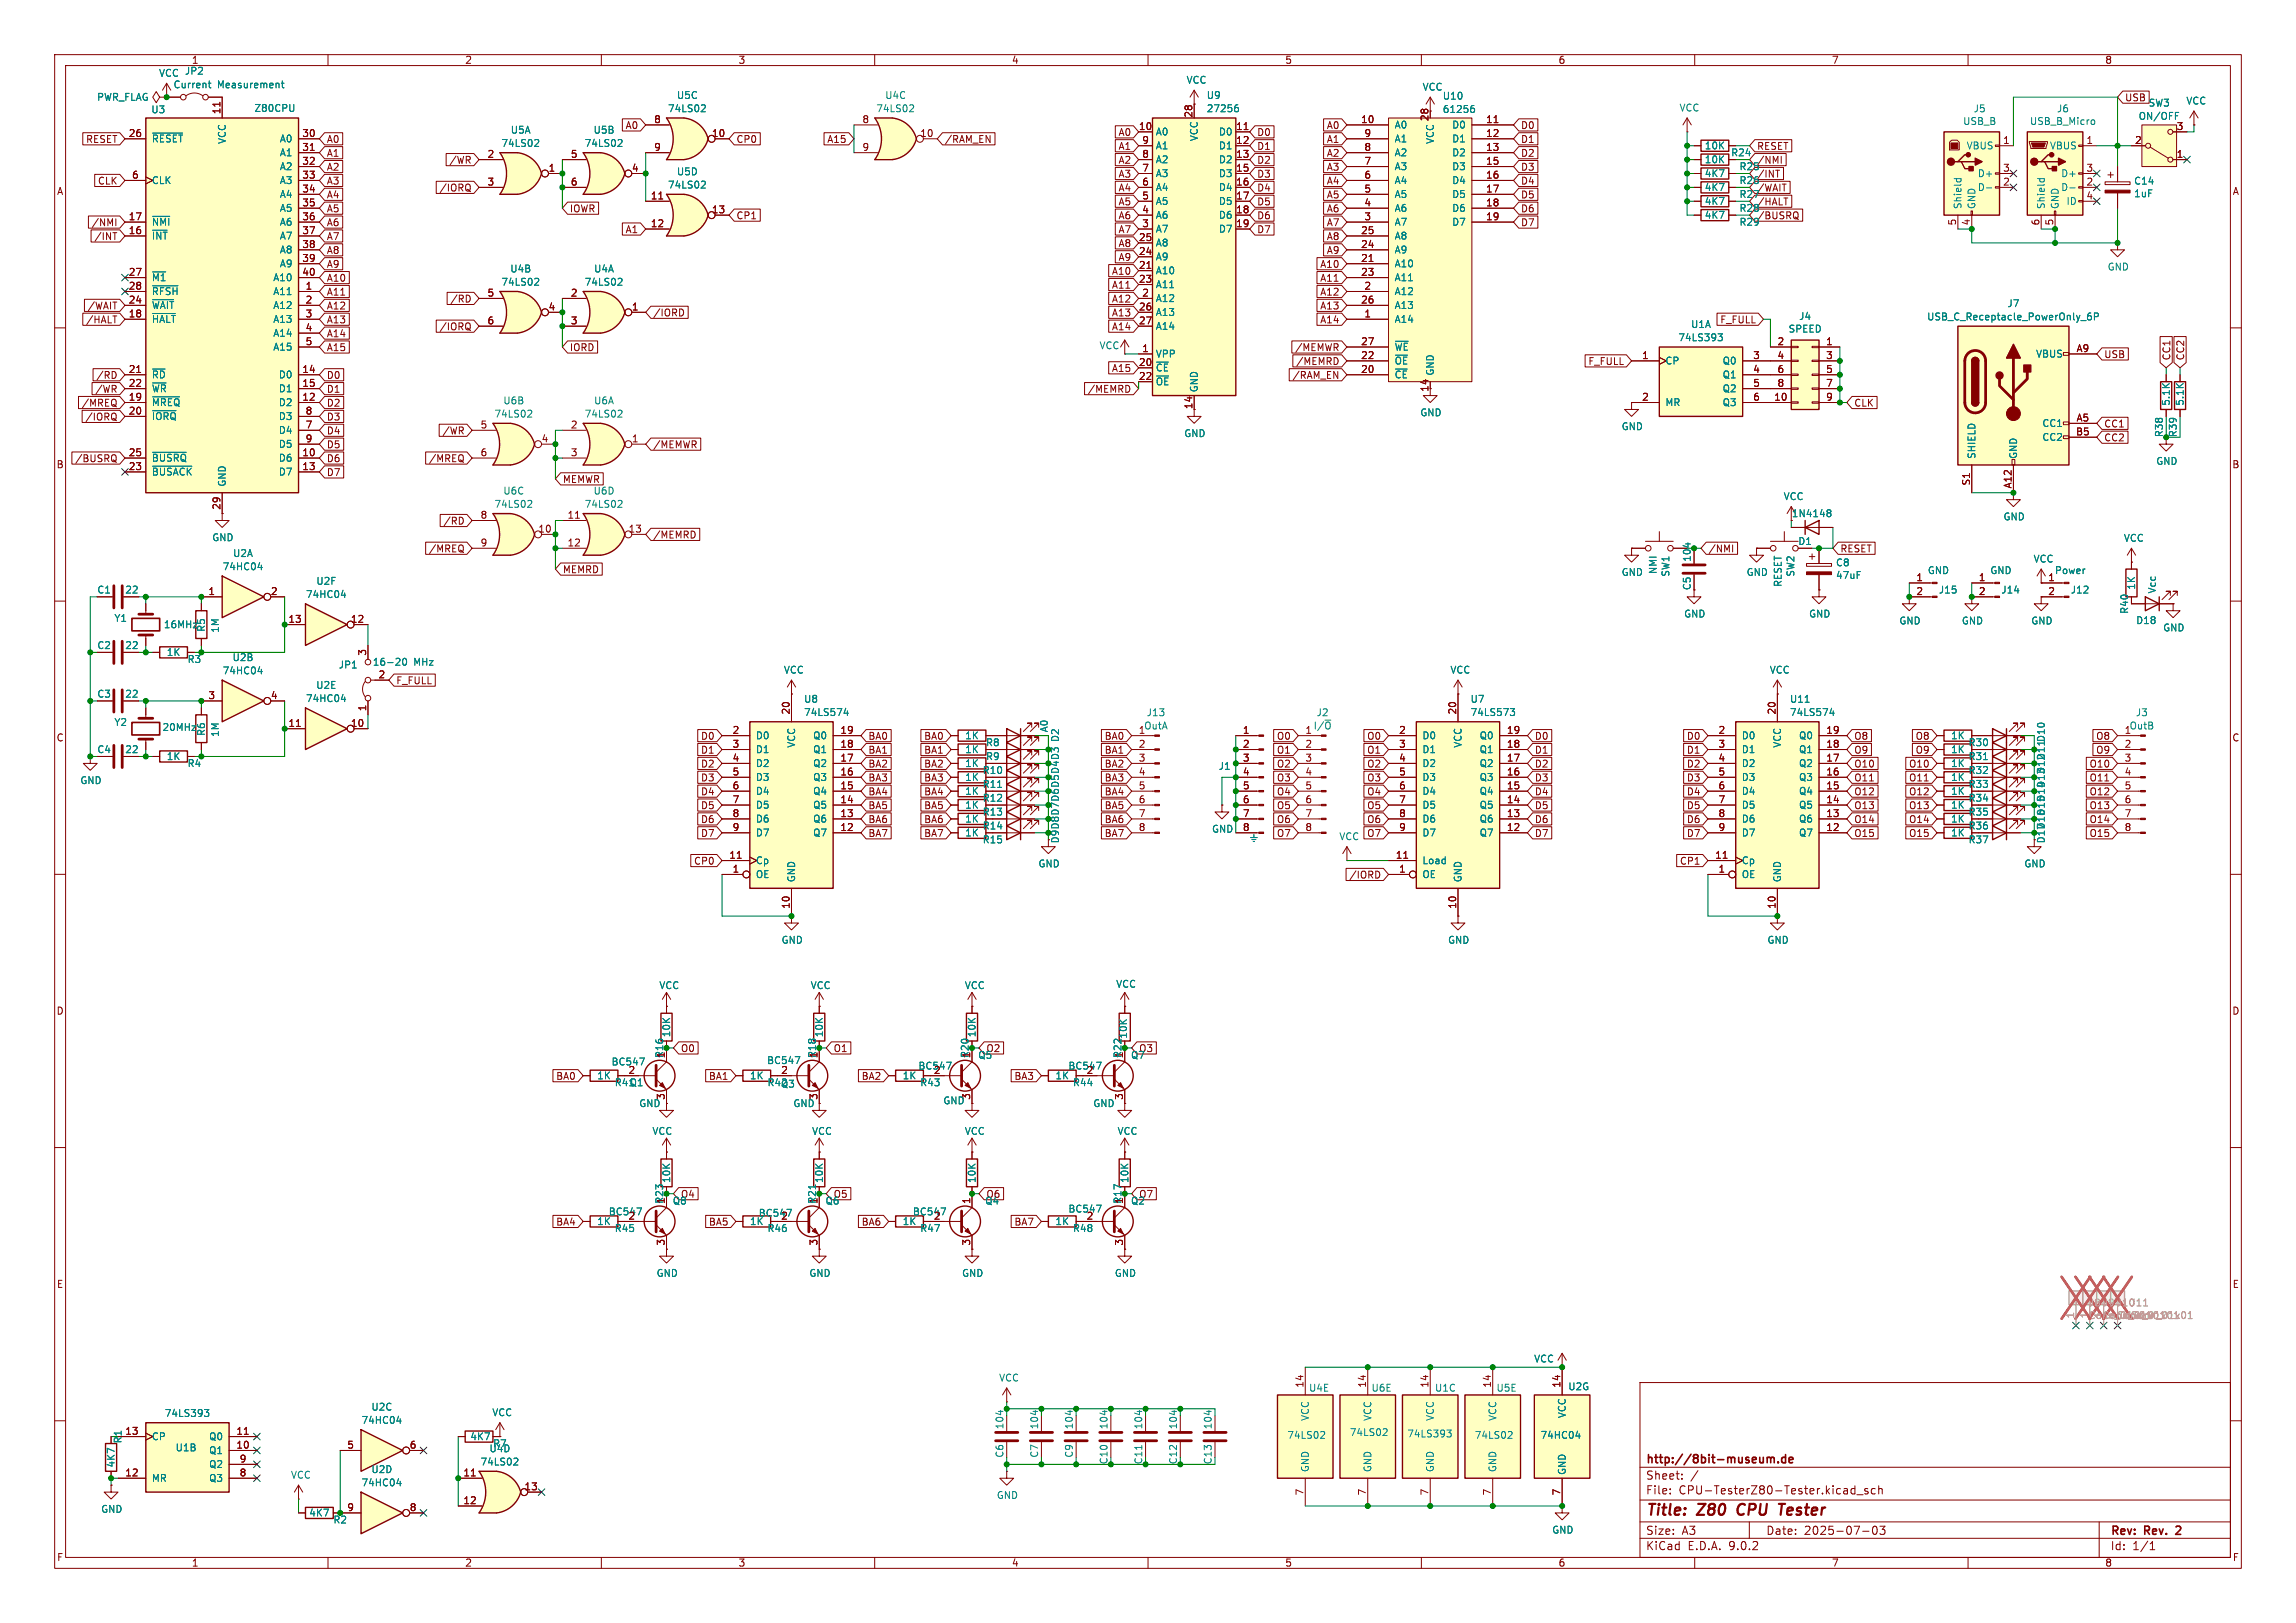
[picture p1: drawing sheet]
<svg xmlns="http://www.w3.org/2000/svg" width="420mm" height="297mm" viewBox="0 0 420 297" stroke-linecap="round" stroke-linejoin="round" font-family="sans-serif">
<defs><g id="words">
<g font-size="2.8" fill="#840000">
<text x="301" y="277.9">Title:</text>
<text x="310.6" y="277.9">Z80</text>
<text x="318.7" y="277.9">CPU</text>
<text x="327.1" y="277.9">Tester</text>
</g>
<g font-size="2.1" fill="#840000">
<text x="301" y="268.2">http://8bit-museum.de</text>
<text x="301" y="273.7">File:</text>
<text x="301" y="271">Sheet:</text>
<text x="307.1" y="273.7">CPU-TesterZ80-Tester.kicad_sch</text>
<text x="301" y="281.1">Size:</text>
<text x="307.6" y="281.1">A3</text>
<text x="323" y="281.1">Date:</text>
<text x="330" y="281.1">2025-07-03</text>
<text x="386" y="281.3">Rev:</text>
<text x="392.4" y="281.3">Rev.</text>
<text x="398.8" y="281.3">2</text>
<text x="301" y="283.9">KiCad</text>
<text x="308.7" y="283.9">E.D.A.</text>
<text x="316.3" y="283.9">9.0.2</text>
<text x="386" y="283.9">Id:</text>
<text x="390.1" y="283.9">1/1</text>
</g>
<g font-size="1.8" fill="#008484">
<text x="35" y="11.9">1</text>
<text x="29" y="14.2">VCC JP2</text>
<text x="31.6" y="16.4">Current</text>
<text x="39.8" y="16.4">Measurement</text>
<text x="217" y="15.5">VCC</text>
<text x="260.1" y="16.8">VCC</text>
<text x="17.7" y="18.6">PWR_FLAG</text>
<text x="27.6" y="20.9">U3</text>
<text x="46.4" y="20.7">Z80CPU</text>
<text x="122.1" y="20.7">74LS02</text>
<text x="123.7" y="18.3">U5C</text>
<text x="160.2" y="20.7">74LS02</text>
<text x="161.8" y="18.3">U4C</text>
<text x="220.6" y="20.7">27256</text>
<text x="220.6" y="18.3">U9</text>
<text x="255" y="23.7">A0</text>
<text x="263.8" y="18.4">U10</text>
<text x="263.8" y="20.9">61256</text>
<text x="265.5" y="23.7">D0</text>
<text x="307.1" y="20.6">VCC</text>
<text x="359" y="23.1">USB_B</text>
<text x="360.9" y="20.8">J5</text>
<text x="371.2" y="23.1">USB_B_Micro</text>
<text x="376.2" y="20.8">J6</text>
<text x="391.1" y="22.1">ON/OFF</text>
<text x="392.9" y="19.7">SW3</text>
<text x="399.8" y="19.3">VCC</text>
<text x="27.7" y="26.3">~{RESET}</text>
<text x="41.5" y="26.4" transform="rotate(-90 41.5 26.4)">VCC</text>
<text x="51.1" y="26.3">A0</text>
<text x="51.1" y="28.8">A1</text>
<text x="91.6" y="27.1">74LS02</text>
<text x="93.3" y="24.7">U5A</text>
<text x="106.9" y="27.1">74LS02</text>
<text x="108.5" y="24.7">U5B</text>
<text x="211.3" y="25">A0</text>
<text x="211.3" y="27.5">A1</text>
<text x="219.3" y="25.9" transform="rotate(-90 219.3 25.9)">VCC</text>
<text x="222.9" y="25">D0</text>
<text x="222.9" y="27.5">D1</text>
<text x="255" y="26.3">A1</text>
<text x="255" y="28.8">A2</text>
<text x="262.5" y="26.4" transform="rotate(-90 262.5 26.4)">VCC</text>
<text x="265.5" y="26.3">D1</text>
<text x="265.5" y="28.8">D2</text>
<text x="311.7" y="27.5">10K</text>
<text x="316.6" y="28.8">R24</text>
<text x="359.6" y="27.5">VBUS</text>
<text x="374.9" y="27.5">VBUS</text>
<text x="27.7" y="33.9">CLK</text>
<text x="51.1" y="31.3">A2</text>
<text x="51.1" y="33.9">A3</text>
<text x="122.1" y="34.7">74LS02</text>
<text x="123.7" y="32.3">U5D</text>
<text x="211.3" y="30.1">A2</text>
<text x="211.3" y="32.6">A3</text>
<text x="211.3" y="35.2">A4</text>
<text x="222.9" y="30.1">D2</text>
<text x="222.9" y="32.6">D3</text>
<text x="222.9" y="35.2">D4</text>
<text x="255" y="31.3">A3</text>
<text x="255" y="33.9">A4</text>
<text x="265.5" y="31.3">D3</text>
<text x="265.5" y="33.9">D4</text>
<text x="311.7" y="35.2">4K7</text>
<text x="311.7" y="32.6">4K7</text>
<text x="311.7" y="30.1">10K</text>
<text x="318.1" y="33.9">R26</text>
<text x="318.1" y="31.3">R25</text>
<text x="361.7" y="32.6">D+</text>
<text x="361.7" y="35.2">D-</text>
<text x="376.9" y="32.6">D+</text>
<text x="376.9" y="35.2">D-</text>
<text x="390.3" y="34">C14</text>
<text x="27.7" y="41.5">~{NMI}</text>
<text x="51.1" y="36.4">A4</text>
<text x="51.1" y="39">A5</text>
<text x="51.1" y="41.5">A6</text>
<text x="211.3" y="37.7">A5</text>
<text x="211.3" y="40.2">A6</text>
<text x="222.9" y="37.7">D5</text>
<text x="222.9" y="40.2">D6</text>
<text x="255" y="36.4">A5</text>
<text x="255" y="39">A6</text>
<text x="255" y="41.5">A7</text>
<text x="265.5" y="36.4">D5</text>
<text x="265.5" y="39">D6</text>
<text x="265.5" y="41.5">D7</text>
<text x="311.7" y="37.7">4K7</text>
<text x="311.7" y="40.2">4K7</text>
<text x="318.1" y="36.4">R27</text>
<text x="318.1" y="39">R28</text>
<text x="318.1" y="41.5">R29</text>
<text x="359" y="38.4" transform="rotate(-90 359 38.4)">Shield</text>
<text x="361.5" y="38.4" transform="rotate(-90 361.5 38.4)">GND</text>
<text x="374.2" y="38.4" transform="rotate(-90 374.2 38.4)">Shield</text>
<text x="376.8" y="38.4" transform="rotate(-90 376.8 38.4)">GND</text>
<text x="377.9" y="37.7">ID</text>
<text x="390.3" y="36.3">1uF</text>
<text x="27.7" y="44">~{INT}</text>
<text x="51.1" y="44">A7</text>
<text x="51.1" y="46.6">A8</text>
<text x="211.3" y="42.8">A7</text>
<text x="211.3" y="45.3">A8</text>
<text x="211.3" y="47.9">A9</text>
<text x="222.9" y="42.8">D7</text>
<text x="255" y="44">A8</text>
<text x="255" y="46.6">A9</text>
<text x="27.7" y="51.7">~{M1}</text>
<text x="49.9" y="51.7">A10</text>
<text x="51.1" y="49.1">A9</text>
<text x="91.6" y="52.5">74LS02</text>
<text x="93.2" y="50.1">U4B</text>
<text x="106.9" y="52.5">74LS02</text>
<text x="108.6" y="50.1">U4A</text>
<text x="211.3" y="50.4">A10</text>
<text x="211.3" y="52.9">A11</text>
<text x="255" y="49.1">A10</text>
<text x="255" y="51.7">A11</text>
<text x="385.4" y="49.7">GND</text>
<text x="27.7" y="54.2">~{RFSH}</text>
<text x="27.7" y="56.7">~{WAIT}</text>
<text x="27.7" y="59.3">~{HALT}</text>
<text x="49.9" y="54.2">A11</text>
<text x="49.9" y="56.7">A12</text>
<text x="49.9" y="59.3">A13</text>
<text x="211.3" y="55.5">A12</text>
<text x="211.3" y="58">A13</text>
<text x="255" y="54.2">A12</text>
<text x="255" y="56.7">A13</text>
<text x="255" y="59.3">A14</text>
<text x="329" y="58.8">J4</text>
<text x="352.4" y="58.8">USB_C_Receptacle_PowerOnly_6P</text>
<text x="367.1" y="56.4">J7</text>
<text x="49.9" y="61.8">A14</text>
<text x="49.9" y="64.4">A15</text>
<text x="201" y="64.1">VCC</text>
<text x="211.3" y="60.6">A14</text>
<text x="211.3" y="65.6">VPP</text>
<text x="255" y="64.4">~{WE}</text>
<text x="306.9" y="62.6">74LS393</text>
<text x="309.2" y="60.2">U1A</text>
<text x="327.1" y="61.1">SPEED</text>
<text x="372.3" y="65.6">VBUS</text>
<text x="27.7" y="69.4">~{RD}</text>
<text x="27.7" y="72">~{WR}</text>
<text x="50.9" y="69.4">D0</text>
<text x="50.9" y="72">D1</text>
<text x="211.3" y="68.2">~{CE}</text>
<text x="211.3" y="70.7">~{OE}</text>
<text x="219.3" y="71.9" transform="rotate(-90 219.3 71.9)">GND</text>
<text x="255" y="66.9">~{OE}</text>
<text x="255" y="69.4">~{CE}</text>
<text x="262.5" y="68.8" transform="rotate(-90 262.5 68.8)">GND</text>
<text x="304.5" y="66.9">CP</text>
<text x="315" y="66.9">Q0</text>
<text x="315" y="69.4">Q1</text>
<text x="315" y="72">Q2</text>
<text x="27.7" y="74.5">~{MREQ}</text>
<text x="27.7" y="77.1">~{IORQ}</text>
<text x="50.9" y="74.5">D2</text>
<text x="50.9" y="77.1">D3</text>
<text x="90.3" y="76.6">74LS02</text>
<text x="92" y="74.2">U6B</text>
<text x="106.9" y="76.6">74LS02</text>
<text x="108.6" y="74.2">U6A</text>
<text x="259.7" y="76.4">GND</text>
<text x="304.5" y="74.5">MR</text>
<text x="315" y="74.5">Q3</text>
<text x="397.1" y="74.4" transform="rotate(-90 397.1 74.4)">5.1K</text>
<text x="399.6" y="74.4" transform="rotate(-90 399.6 74.4)">5.1K</text>
<text x="50.9" y="79.6">D4</text>
<text x="50.9" y="82.1">D5</text>
<text x="216.5" y="80.2">GND</text>
<text x="296.5" y="78.9">GND</text>
<text x="373.5" y="78.3">CC1</text>
<text x="373.5" y="80.9">CC2</text>
<text x="395.8" y="80.1" transform="rotate(-90 395.8 80.1)">R38</text>
<text x="398.4" y="80.1" transform="rotate(-90 398.4 80.1)">R39</text>
<text x="27.7" y="84.7">~{BUSRQ}</text>
<text x="27.7" y="87.2">~{BUSACK}</text>
<text x="41.5" y="89.2" transform="rotate(-90 41.5 89.2)">GND</text>
<text x="50.9" y="84.7">D6</text>
<text x="50.9" y="87.2">D7</text>
<text x="361.5" y="84.1" transform="rotate(-90 361.5 84.1)">SHIELD</text>
<text x="369.2" y="84.1" transform="rotate(-90 369.2 84.1)">GND</text>
<text x="394.3" y="85.3">GND</text>
<text x="90.3" y="93.1">74LS02</text>
<text x="92" y="90.7">U6C</text>
<text x="106.9" y="93.1">74LS02</text>
<text x="108.5" y="90.7">U6D</text>
<text x="326.2" y="91.7">VCC</text>
<text x="366.4" y="95.4">GND</text>
<text x="38.7" y="99.2">GND</text>
<text x="328.9" y="99.9">D1</text>
<text x="388.4" y="99.3">VCC</text>
<text x="40.6" y="104.6">74HC04</text>
<text x="42.5" y="102.1">U2A</text>
<text x="57.8" y="107.2">U2F</text>
<text x="296.5" y="105.6">GND</text>
<text x="303.3" y="105.1" transform="rotate(-90 303.3 105.1)">NMI</text>
<text x="305.6" y="105.6" transform="rotate(-90 305.6 105.6)">SW1</text>
<text x="319.4" y="105.6">GND</text>
<text x="326.1" y="107.5" transform="rotate(-90 326.1 107.5)">RESET</text>
<text x="328.4" y="105.6" transform="rotate(-90 328.4 105.6)">SW2</text>
<text x="335.7" y="103.8">C8</text>
<text x="335.7" y="106.1">47uF</text>
<text x="352.5" y="105.3">GND</text>
<text x="364" y="105.3">GND</text>
<text x="371.9" y="103.1">VCC</text>
<text x="375.8" y="105.3">Power</text>
<text x="17.7" y="108.8">C1</text>
<text x="20.8" y="114">Y1</text>
<text x="22.8" y="108.8">22</text>
<text x="55.9" y="109.6">74HC04</text>
<text x="308" y="113.2">GND</text>
<text x="309.5" y="108.1" transform="rotate(-90 309.5 108.1)">C5</text>
<text x="330.8" y="113.2">GND</text>
<text x="354.6" y="108.8">J15</text>
<text x="366" y="108.8">J14</text>
<text x="378.7" y="108.8">J12</text>
<text x="390.8" y="108" transform="rotate(-90 390.8 108)">1K</text>
<text x="394.6" y="108.7" transform="rotate(-90 394.6 108.7)">Vcc</text>
<text x="17.7" y="119">C2</text>
<text x="22.8" y="119">22</text>
<text x="29.9" y="115.2">16MHz</text>
<text x="37.7" y="115.7" transform="rotate(-90 37.7 115.7)">R5</text>
<text x="40.2" y="115.9" transform="rotate(-90 40.2 115.9)">1M</text>
<text x="347.3" y="114.5">GND</text>
<text x="358.8" y="114.5">GND</text>
<text x="371.5" y="114.5">GND</text>
<text x="390.7" y="114.4">D18</text>
<text x="395.6" y="115.7">GND</text>
<text x="30.4" y="120.2">1K</text>
<text x="34.2" y="121.5">R3</text>
<text x="40.6" y="123.6">74HC04</text>
<text x="42.4" y="121.2">U2B</text>
<text x="61.9" y="122.5">JP1</text>
<text x="68.1" y="122">16-20</text>
<text x="75.7" y="122">MHz</text>
<text x="143.3" y="123.5">VCC</text>
<text x="265.2" y="123.5">VCC</text>
<text x="323.6" y="123.5">VCC</text>
<text x="17.7" y="127.9">C3</text>
<text x="22.8" y="127.9">22</text>
<text x="55.9" y="128.7">74HC04</text>
<text x="57.7" y="126.3">U2E</text>
<text x="147" y="131.2">74LS574</text>
<text x="147" y="128.8">U8</text>
<text x="209.7" y="131.3">J13</text>
<text x="240.7" y="131.3">J2</text>
<text x="268.9" y="131.2">74LS573</text>
<text x="268.9" y="128.8">U7</text>
<text x="327.3" y="128.8">U11</text>
<text x="327.3" y="131.2">74LS574</text>
<text x="390.6" y="131.3">J3</text>
<text x="20.8" y="133">Y2</text>
<text x="29.6" y="134">20MHz</text>
<text x="37.7" y="134.8" transform="rotate(-90 37.7 134.8)">R6</text>
<text x="40.2" y="135" transform="rotate(-90 40.2 135)">1M</text>
<text x="138.2" y="135.5">D0</text>
<text x="145.6" y="136.9" transform="rotate(-90 145.6 136.9)">VCC</text>
<text x="148.6" y="135.5">Q0</text>
<text x="176.5" y="135.5">1K</text>
<text x="180.3" y="136.8">R8</text>
<text x="191.9" y="134.1" transform="rotate(-90 191.9 134.1)">A0</text>
<text x="209.2" y="133.7">OutA</text>
<text x="240.2" y="133.7">I/~{O}</text>
<text x="260.1" y="135.5">D0</text>
<text x="267.6" y="136.9" transform="rotate(-90 267.6 136.9)">VCC</text>
<text x="270.6" y="135.5">Q0</text>
<text x="318.5" y="135.5">D0</text>
<text x="326" y="136.9" transform="rotate(-90 326 136.9)">VCC</text>
<text x="329" y="135.5">Q0</text>
<text x="356.8" y="135.5">1K</text>
<text x="388.5" y="134.4">1</text>
<text x="389.5" y="133.7">OutB</text>
<text x="14.6" y="143.7">GND</text>
<text x="17.7" y="138">C4</text>
<text x="22.8" y="138">22</text>
<text x="30.4" y="139.3">1K</text>
<text x="34.2" y="140.6">R4</text>
<text x="138.2" y="138">D1</text>
<text x="138.2" y="140.6">D2</text>
<text x="138.2" y="143.1">D3</text>
<text x="148.6" y="138">Q1</text>
<text x="148.6" y="140.6">Q2</text>
<text x="148.6" y="143.1">Q3</text>
<text x="176.5" y="140.6">1K</text>
<text x="176.5" y="138">1K</text>
<text x="176.5" y="143.1">1K</text>
<text x="180.3" y="139.3">R9</text>
<text x="222.8" y="141.1">J1</text>
<text x="260.1" y="138">D1</text>
<text x="260.1" y="140.6">D2</text>
<text x="260.1" y="143.1">D3</text>
<text x="270.6" y="138">Q1</text>
<text x="270.6" y="140.6">Q2</text>
<text x="270.6" y="143.1">Q3</text>
<text x="318.5" y="138">D1</text>
<text x="318.5" y="140.6">D2</text>
<text x="318.5" y="143.1">D3</text>
<text x="329" y="138">Q1</text>
<text x="329" y="140.6">Q2</text>
<text x="329" y="143.1">Q3</text>
<text x="356.8" y="138">1K</text>
<text x="356.8" y="140.6">1K</text>
<text x="356.8" y="143.1">1K</text>
<text x="360" y="139.3">R31</text>
<text x="360" y="141.8">R32</text>
<text x="138.2" y="145.6">D4</text>
<text x="138.2" y="148.2">D5</text>
<text x="148.6" y="145.6">Q4</text>
<text x="148.6" y="148.2">Q5</text>
<text x="176.5" y="145.6">1K</text>
<text x="176.5" y="148.2">1K</text>
<text x="179.7" y="144.4">R11</text>
<text x="179.7" y="149.5">R13</text>
<text x="260.1" y="145.6">D4</text>
<text x="260.1" y="148.2">D5</text>
<text x="270.6" y="145.6">Q4</text>
<text x="270.6" y="148.2">Q5</text>
<text x="318.5" y="145.6">D4</text>
<text x="318.5" y="148.2">D5</text>
<text x="329" y="145.6">Q4</text>
<text x="329" y="148.2">Q5</text>
<text x="356.8" y="148.2">1K</text>
<text x="356.8" y="145.6">1K</text>
<text x="360" y="149.5">R35</text>
<text x="138.2" y="150.7">D6</text>
<text x="138.2" y="153.3">D7</text>
<text x="148.6" y="150.7">Q6</text>
<text x="148.6" y="153.3">Q7</text>
<text x="176.5" y="150.7">1K</text>
<text x="176.5" y="153.3">1K</text>
<text x="179.7" y="154.5">R15</text>
<text x="193.9" y="154.4" transform="rotate(-90 193.9 154.4)">D9D8D7D6D5D4D3 D2</text>
<text x="221.6" y="152.6">GND</text>
<text x="228.5" y="154.3">þÿ#Ú</text>
<text x="244.9" y="153.9">VCC</text>
<text x="260.1" y="150.7">D6</text>
<text x="260.1" y="153.3">D7</text>
<text x="270.6" y="150.7">Q6</text>
<text x="270.6" y="153.3">Q7</text>
<text x="318.5" y="150.7">D6</text>
<text x="318.5" y="153.3">D7</text>
<text x="329" y="150.7">Q6</text>
<text x="329" y="153.3">Q7</text>
<text x="356.8" y="150.7">1K</text>
<text x="356.8" y="153.3">1K</text>
<text x="360" y="152">R36</text>
<text x="360" y="154.5">R37</text>
<text x="374.2" y="154.4" transform="rotate(-90 374.2 154.4)">D17D16D15D14D13D12D11D10</text>
<text x="138.2" y="158.3">Cp</text>
<text x="138.2" y="160.9">OE</text>
<text x="145.6" y="161.5" transform="rotate(-90 145.6 161.5)">GND</text>
<text x="189.9" y="158.9">GND</text>
<text x="260.1" y="158.3">Load</text>
<text x="260.1" y="160.9">OE</text>
<text x="267.6" y="161.5" transform="rotate(-90 267.6 161.5)">GND</text>
<text x="318.5" y="158.3">Cp</text>
<text x="318.5" y="160.9">OE</text>
<text x="326" y="161.5" transform="rotate(-90 326 161.5)">GND</text>
<text x="370.2" y="158.9">GND</text>
<text x="142.9" y="172.9">GND</text>
<text x="264.8" y="172.9">GND</text>
<text x="323.2" y="172.9">GND</text>
<text x="120.5" y="181.2">VCC</text>
<text x="148.2" y="181.2">VCC</text>
<text x="176.4" y="181.2">VCC</text>
<text x="204.1" y="180.9">VCC</text>
<text x="122.8" y="189.9" transform="rotate(-90 122.8 189.9)">10K</text>
<text x="150.7" y="189.9" transform="rotate(-90 150.7 189.9)">10K</text>
<text x="178.7" y="189.9" transform="rotate(-90 178.7 189.9)">10K</text>
<text x="206.3" y="190.2" transform="rotate(-90 206.3 190.2)">10K</text>
<text x="109.1" y="197.7">1K</text>
<text x="111.8" y="195.2">BC547</text>
<text x="137.1" y="197.7">1K</text>
<text x="140.2" y="194.9">BC547</text>
<text x="165" y="197.7">1K</text>
<text x="167.9" y="195.9">BC547</text>
<text x="178.9" y="194">Q5</text>
<text x="180.3" y="192.7">O2</text>
<text x="193" y="197.7">1K</text>
<text x="195.3" y="195.9">BC547</text>
<text x="205.5" y="193.7" transform="rotate(-90 205.5 193.7)">1</text>
<text x="206.8" y="194">Q7</text>
<text x="208.3" y="192.7">O3</text>
<text x="112.4" y="199">R41Q1</text>
<text x="116.8" y="202.8">GND</text>
<text x="121.7" y="201.4" transform="rotate(-90 121.7 201.4)">3</text>
<text x="140.3" y="199">R42Q3</text>
<text x="145" y="202.8">GND</text>
<text x="149.6" y="201.4" transform="rotate(-90 149.6 201.4)">3</text>
<text x="168.2" y="199">R43</text>
<text x="172.5" y="202.3">GND</text>
<text x="177.5" y="201.4" transform="rotate(-90 177.5 201.4)">3</text>
<text x="196.2" y="199">R44</text>
<text x="199.9" y="202.8">GND</text>
<text x="119.2" y="207.9">VCC</text>
<text x="148.5" y="207.9">VCC</text>
<text x="176.4" y="207.9">VCC</text>
<text x="204.3" y="207.9">VCC</text>
<text x="122.8" y="216.6" transform="rotate(-90 122.8 216.6)">10K</text>
<text x="123" y="220.6">Q8</text>
<text x="124.5" y="219.4">O4</text>
<text x="149.6" y="220.4" transform="rotate(-90 149.6 220.4)">1</text>
<text x="150.7" y="216.6" transform="rotate(-90 150.7 216.6)">10K</text>
<text x="150.9" y="220.6">Q6</text>
<text x="152.4" y="219.4">O5</text>
<text x="178.7" y="216.6" transform="rotate(-90 178.7 216.6)">10K</text>
<text x="180.1" y="220.6">Q4</text>
<text x="180.3" y="219.4">O6</text>
<text x="206.6" y="216.6" transform="rotate(-90 206.6 216.6)">10K</text>
<text x="206.8" y="220.6">Q2</text>
<text x="208.3" y="219.4">O7</text>
<text x="109.1" y="224.4">1K</text>
<text x="111.3" y="222.6">BC547</text>
<text x="112.4" y="225.7">R45</text>
<text x="137.1" y="224.4">1K</text>
<text x="138.7" y="222.9">BC547</text>
<text x="140.3" y="225.7">R46</text>
<text x="165" y="224.4">1K</text>
<text x="166.9" y="222.6">BC547</text>
<text x="168.2" y="225.7">R47</text>
<text x="193" y="224.4">1K</text>
<text x="195.3" y="222.1">BC547</text>
<text x="196.2" y="225.7">R48</text>
<text x="120" y="233.9">GND</text>
<text x="148" y="233.9">GND</text>
<text x="175.9" y="233.9">GND</text>
<text x="203.8" y="233.9">GND</text>
<text x="280.5" y="249.5">VCC</text>
<text x="182.7" y="253">VCC</text>
<text x="239.4" y="254.9">U4E</text>
<text x="250.8" y="254.9">U6E</text>
<text x="262.4" y="254.9">U1C</text>
<text x="273.6" y="254.9">U5E</text>
<text x="286.8" y="254.6">U2G</text>
<text x="27.7" y="263.8">CP</text>
<text x="30" y="259.5">74LS393</text>
<text x="38.2" y="263.8">Q0</text>
<text x="66" y="260.8">74HC04</text>
<text x="67.8" y="258.3">U2C</text>
<text x="85.9" y="263.8">4K7</text>
<text x="90" y="259.4">VCC</text>
<text x="183.7" y="261.7" transform="rotate(-90 183.7 261.7)">104</text>
<text x="190.1" y="261.7" transform="rotate(-90 190.1 261.7)">104</text>
<text x="196.4" y="261.7" transform="rotate(-90 196.4 261.7)">104</text>
<text x="202.8" y="261.7" transform="rotate(-90 202.8 261.7)">104</text>
<text x="209.1" y="261.7" transform="rotate(-90 209.1 261.7)">104</text>
<text x="215.5" y="261.7" transform="rotate(-90 215.5 261.7)">104</text>
<text x="221.8" y="261.7" transform="rotate(-90 221.8 261.7)">104</text>
<text x="235.4" y="263.5">74LS02</text>
<text x="239.6" y="260.1" transform="rotate(-90 239.6 260.1)">VCC</text>
<text x="246.8" y="263">74LS02</text>
<text x="251.1" y="260.1" transform="rotate(-90 251.1 260.1)">VCC</text>
<text x="257.3" y="263.2">74LS393</text>
<text x="262.5" y="260.1" transform="rotate(-90 262.5 260.1)">VCC</text>
<text x="269.7" y="263.5">74LS02</text>
<text x="273.9" y="260.1" transform="rotate(-90 273.9 260.1)">VCC</text>
<text x="281.7" y="263.5">74HC04</text>
<text x="286.6" y="259.6" transform="rotate(-90 286.6 259.6)">VCC</text>
<text x="21.2" y="268.6" transform="rotate(-90 21.2 268.6)">4K7</text>
<text x="22.5" y="264.2" transform="rotate(-90 22.5 264.2)">R1</text>
<text x="32" y="265.8">U1B</text>
<text x="38.2" y="266.3">Q1</text>
<text x="38.2" y="268.8">Q2</text>
<text x="67.8" y="269.8">U2D</text>
<text x="87.8" y="268.4">74LS02</text>
<text x="89.4" y="266">U4D</text>
<text x="90.1" y="265">R7</text>
<text x="183.7" y="266.9" transform="rotate(-90 183.7 266.9)">C6</text>
<text x="190.1" y="266.9" transform="rotate(-90 190.1 266.9)">C7</text>
<text x="196.4" y="266.9" transform="rotate(-90 196.4 266.9)">C9</text>
<text x="239.6" y="269.5" transform="rotate(-90 239.6 269.5)">GND</text>
<text x="251.1" y="269.5" transform="rotate(-90 251.1 269.5)">GND</text>
<text x="262.5" y="269.5" transform="rotate(-90 262.5 269.5)">GND</text>
<text x="273.9" y="269.5" transform="rotate(-90 273.9 269.5)">GND</text>
<text x="27.7" y="271.4">MR</text>
<text x="38.2" y="271.4">Q3</text>
<text x="53.1" y="270.8">VCC</text>
<text x="66" y="272.2">74HC04</text>
<text x="182.2" y="274.5">GND</text>
<text x="286.6" y="270" transform="rotate(-90 286.6 270)">GND</text>
<text x="18.4" y="277">GND</text>
<text x="56.5" y="277.7">4K7</text>
<text x="60.9" y="279">R2</text>
<text x="283.8" y="280.8">GND</text>
</g>
<g font-size="1.8" fill="#840000">
<text x="85" y="11.9">2</text>
<text x="135" y="11.9">3</text>
<text x="185" y="11.9">4</text>
<text x="235" y="11.9">5</text>
<text x="285" y="11.9">6</text>
<text x="335" y="11.9">7</text>
<text x="385" y="11.9">8</text>
<text x="40.4" y="21" transform="rotate(-90 40.4 21)">11</text>
<text x="114.3" y="23.8">A0</text>
<text x="119.6" y="22.6">8</text>
<text x="157.7" y="22.6">8</text>
<text x="208.2" y="23.9">10</text>
<text x="218.2" y="21.6" transform="rotate(-90 218.2 21.6)">28</text>
<text x="226" y="23.9">11</text>
<text x="242.6" y="23.8">A0</text>
<text x="248.9" y="22.6">10</text>
<text x="261.4" y="22.3" transform="rotate(-90 261.4 22.3)">28</text>
<text x="271.7" y="22.6">11</text>
<text x="278.1" y="23.8">D0</text>
<text x="388.6" y="18.7">USB</text>
<text x="398.1" y="23.9">3</text>
<text x="15.6" y="26.4">RESET</text>
<text x="23.5" y="25.1">26</text>
<text x="55.2" y="25.1">30</text>
<text x="55.2" y="27.7">31</text>
<text x="59.7" y="26.4">A0</text>
<text x="59.7" y="28.9">A1</text>
<text x="89.1" y="29">2</text>
<text x="104.3" y="29">5</text>
<text x="119.6" y="27.7">9</text>
<text x="130.1" y="25.1">10</text>
<text x="134.6" y="26.4">CP0</text>
<text x="151.2" y="26.4">A15</text>
<text x="157.7" y="27.7">9</text>
<text x="168.2" y="25.1">10</text>
<text x="172.7" y="26.4">/RAM_EN</text>
<text x="204.5" y="27.6">A1</text>
<text x="204.5" y="25.1">A0</text>
<text x="208.8" y="26.4">9</text>
<text x="208.8" y="29">8</text>
<text x="226" y="26.4">12</text>
<text x="226" y="29">13</text>
<text x="229.9" y="27.6">D1</text>
<text x="229.9" y="25.1">D0</text>
<text x="242.6" y="28.9">A2</text>
<text x="242.6" y="26.4">A1</text>
<text x="249.5" y="25.1">9</text>
<text x="249.5" y="27.7">8</text>
<text x="271.7" y="25.1">12</text>
<text x="271.7" y="27.7">13</text>
<text x="278.1" y="28.9">D2</text>
<text x="278.1" y="26.4">D1</text>
<text x="321.3" y="27.6">RESET</text>
<text x="366.3" y="26.4">1</text>
<text x="381.6" y="26.4">1</text>
<text x="390.5" y="26.4">2</text>
<text x="398.1" y="29">1</text>
<text x="10.3" y="35.9">A</text>
<text x="17.8" y="34">CLK</text>
<text x="24.1" y="32.8">6</text>
<text x="55.2" y="30.2">32</text>
<text x="55.2" y="32.8">33</text>
<text x="55.2" y="35.3">34</text>
<text x="59.7" y="34">A3</text>
<text x="59.7" y="31.4">A2</text>
<text x="80.3" y="35.2">/IORQ</text>
<text x="82.1" y="30.2">/WR</text>
<text x="89.1" y="34">3</text>
<text x="100.3" y="31.5">1</text>
<text x="104.3" y="34">6</text>
<text x="115.5" y="31.5">4</text>
<text x="204.5" y="30.2">A2</text>
<text x="204.5" y="35.2">A4</text>
<text x="204.5" y="32.7">A3</text>
<text x="208.8" y="31.5">7</text>
<text x="208.8" y="34">6</text>
<text x="226" y="31.5">15</text>
<text x="226" y="34">16</text>
<text x="229.9" y="30.2">D2</text>
<text x="229.9" y="32.7">D3</text>
<text x="229.9" y="35.2">D4</text>
<text x="242.6" y="31.4">A3</text>
<text x="242.6" y="34">A4</text>
<text x="249.5" y="30.2">7</text>
<text x="249.5" y="32.8">6</text>
<text x="249.5" y="35.3">5</text>
<text x="271.7" y="30.2">15</text>
<text x="271.7" y="32.8">16</text>
<text x="271.7" y="35.3">17</text>
<text x="278.1" y="31.4">D3</text>
<text x="278.1" y="34">D4</text>
<text x="321.3" y="30.2">/NMI</text>
<text x="321.3" y="32.7">/INT</text>
<text x="321.3" y="35.2">/WAIT</text>
<text x="366.3" y="31.5">3</text>
<text x="366.3" y="34">2</text>
<text x="381.6" y="31.5">3</text>
<text x="381.6" y="34">2</text>
<text x="408.3" y="35.9">A</text>
<text x="16.7" y="41.6">/NMI</text>
<text x="23.5" y="40.4">17</text>
<text x="55.2" y="37.8">35</text>
<text x="55.2" y="40.4">36</text>
<text x="59.7" y="41.6">A6</text>
<text x="59.7" y="36.5">A4</text>
<text x="59.7" y="39.1">A5</text>
<text x="104.1" y="39.1">IOWR</text>
<text x="119" y="36.6">11</text>
<text x="119" y="41.7">12</text>
<text x="130.1" y="39.1">13</text>
<text x="134.6" y="40.3">CP1</text>
<text x="204.5" y="37.8">A5</text>
<text x="204.5" y="40.3">A6</text>
<text x="208.8" y="36.6">5</text>
<text x="208.8" y="39.1">4</text>
<text x="208.8" y="41.7">3</text>
<text x="226" y="36.6">17</text>
<text x="226" y="39.1">18</text>
<text x="226" y="41.7">19</text>
<text x="229.9" y="37.8">D5</text>
<text x="229.9" y="40.3">D6</text>
<text x="242.6" y="36.5">A5</text>
<text x="242.6" y="39.1">A6</text>
<text x="242.6" y="41.6">A7</text>
<text x="249.5" y="37.8">4</text>
<text x="249.5" y="40.4">3</text>
<text x="271.7" y="37.8">18</text>
<text x="271.7" y="40.4">19</text>
<text x="278.1" y="41.6">D7</text>
<text x="278.1" y="36.5">D5</text>
<text x="278.1" y="39.1">D6</text>
<text x="321.3" y="40.3">/BUSRQ</text>
<text x="321.3" y="37.8">/HALT</text>
<text x="357.9" y="41.3" transform="rotate(-90 357.9 41.3)">5</text>
<text x="360.4" y="41.3" transform="rotate(-90 360.4 41.3)">4</text>
<text x="373.1" y="41.3" transform="rotate(-90 373.1 41.3)">6</text>
<text x="375.7" y="41.3" transform="rotate(-90 375.7 41.3)">5</text>
<text x="381.6" y="36.6">4</text>
<text x="17.2" y="44.1">/INT</text>
<text x="23.5" y="42.9">16</text>
<text x="55.2" y="42.9">37</text>
<text x="55.2" y="45.5">38</text>
<text x="59.7" y="44.1">A7</text>
<text x="59.7" y="46.7">A8</text>
<text x="114.3" y="42.9">A1</text>
<text x="204.5" y="45.4">A8</text>
<text x="204.5" y="42.9">A7</text>
<text x="204.5" y="47.9">A9</text>
<text x="208.2" y="44.2">25</text>
<text x="208.2" y="46.7">24</text>
<text x="229.9" y="42.9">D7</text>
<text x="242.6" y="44.1">A8</text>
<text x="242.6" y="46.7">A9</text>
<text x="248.9" y="42.9">25</text>
<text x="248.9" y="45.5">24</text>
<text x="23.5" y="50.5">27</text>
<text x="23.5" y="53.1">28</text>
<text x="55.2" y="48">39</text>
<text x="55.2" y="50.5">40</text>
<text x="55.8" y="53.1">1</text>
<text x="59.7" y="51.8">A10</text>
<text x="59.7" y="49.2">A9</text>
<text x="203.3" y="53">A11</text>
<text x="203.3" y="50.5">A10</text>
<text x="208.2" y="49.3">21</text>
<text x="208.2" y="51.8">23</text>
<text x="241.4" y="49.2">A10</text>
<text x="241.4" y="51.8">A11</text>
<text x="248.9" y="48">21</text>
<text x="248.9" y="50.5">23</text>
<text x="249.5" y="53.1">2</text>
<text x="15.6" y="59.4">/HALT</text>
<text x="15.9" y="56.8">/WAIT</text>
<text x="23.5" y="55.6">24</text>
<text x="23.5" y="58.2">18</text>
<text x="55.8" y="55.6">2</text>
<text x="55.8" y="58.2">3</text>
<text x="59.7" y="56.8">A12</text>
<text x="59.7" y="59.4">A13</text>
<text x="59.7" y="54.3">A11</text>
<text x="82.3" y="55.6">/RD</text>
<text x="89.1" y="54.4">5</text>
<text x="89.1" y="59.4">6</text>
<text x="100.3" y="56.9">4</text>
<text x="104.3" y="54.4">2</text>
<text x="104.3" y="59.4">3</text>
<text x="115.5" y="56.9">1</text>
<text x="119.4" y="58.1">/IORD</text>
<text x="203.3" y="58.1">A13</text>
<text x="203.3" y="55.6">A12</text>
<text x="208.2" y="56.9">26</text>
<text x="208.2" y="59.4">27</text>
<text x="208.8" y="54.4">2</text>
<text x="241.4" y="54.3">A12</text>
<text x="241.4" y="56.8">A13</text>
<text x="241.4" y="59.4">A14</text>
<text x="248.9" y="55.6">26</text>
<text x="249.5" y="58.2">1</text>
<text x="314.6" y="59.4">F_FULL</text>
<text x="55.8" y="60.7">4</text>
<text x="55.8" y="63.2">5</text>
<text x="59.7" y="61.9">A14</text>
<text x="59.7" y="64.5">A15</text>
<text x="80.3" y="60.6">/IORQ</text>
<text x="104.1" y="64.5">IORD</text>
<text x="203.3" y="60.6">A14</text>
<text x="208.8" y="64.5">1</text>
<text x="236.8" y="64.5">/MEMWR</text>
<text x="248.9" y="63.2">27</text>
<text x="248.9" y="65.8">22</text>
<text x="300.3" y="65.8">1</text>
<text x="320.6" y="65.8">3</text>
<text x="325" y="63.2">2</text>
<text x="325" y="65.8">4</text>
<text x="333.9" y="63.2">1</text>
<text x="333.9" y="65.8">3</text>
<text x="379.7" y="64.5">A9</text>
<text x="384.8" y="65.7">USB</text>
<text x="17.5" y="69.5">/RD</text>
<text x="23.5" y="68.3">21</text>
<text x="23.5" y="70.9">22</text>
<text x="55.2" y="68.3">14</text>
<text x="55.2" y="70.9">15</text>
<text x="59.7" y="69.5">D0</text>
<text x="203.3" y="68.3">A15</text>
<text x="208.2" y="67.1">20</text>
<text x="208.2" y="69.6">22</text>
<text x="236.3" y="69.5">/RAM_EN</text>
<text x="237" y="67">/MEMRD</text>
<text x="248.9" y="68.3">20</text>
<text x="261.4" y="71.8" transform="rotate(-90 261.4 71.8)">14</text>
<text x="290.4" y="67">F_FULL</text>
<text x="320.6" y="68.3">4</text>
<text x="320.6" y="70.9">5</text>
<text x="325" y="68.3">6</text>
<text x="325" y="70.9">8</text>
<text x="333.9" y="68.3">5</text>
<text x="333.9" y="70.9">7</text>
<text x="397.2" y="66" transform="rotate(-90 397.2 66)">CC1</text>
<text x="399.7" y="66" transform="rotate(-90 399.7 66)">CC2</text>
<text x="14.9" y="74.6">/MREQ</text>
<text x="15.5" y="77.2">/IORQ</text>
<text x="17.3" y="72.1">/WR</text>
<text x="23.5" y="73.4">19</text>
<text x="23.5" y="75.9">20</text>
<text x="55.2" y="73.4">12</text>
<text x="55.8" y="75.9">8</text>
<text x="59.7" y="72.1">D1</text>
<text x="59.7" y="74.6">D2</text>
<text x="59.7" y="77.2">D3</text>
<text x="198.9" y="72.1">/MEMRD</text>
<text x="218.2" y="75" transform="rotate(-90 218.2 75)">14</text>
<text x="300.3" y="73.4">2</text>
<text x="320.6" y="73.4">6</text>
<text x="324.4" y="73.4">10</text>
<text x="333.9" y="73.4">9</text>
<text x="339.1" y="74.6">CLK</text>
<text x="379.7" y="77.2">A5</text>
<text x="23.5" y="83.6">25</text>
<text x="55.2" y="83.6">10</text>
<text x="55.8" y="78.5">7</text>
<text x="55.8" y="81">9</text>
<text x="59.7" y="79.7">D4</text>
<text x="59.7" y="82.2">D5</text>
<text x="80.8" y="79.7">/WR</text>
<text x="87.8" y="78.5">5</text>
<text x="87.8" y="83.6">6</text>
<text x="99" y="81">4</text>
<text x="104.3" y="78.5">2</text>
<text x="104.3" y="83.6">3</text>
<text x="115.5" y="81">1</text>
<text x="119.4" y="82.2">/MEMWR</text>
<text x="379.7" y="79.8">B5</text>
<text x="384.8" y="78.4">CC1</text>
<text x="384.8" y="81">CC2</text>
<text x="10.3" y="85.9">B</text>
<text x="13.6" y="84.8">/BUSRQ</text>
<text x="23.5" y="86.1">23</text>
<text x="55.2" y="86.1">13</text>
<text x="59.7" y="84.8">D6</text>
<text x="59.7" y="87.3">D7</text>
<text x="78.4" y="84.8">/MREQ</text>
<text x="102.9" y="88.6">MEMWR</text>
<text x="360.4" y="88.9" transform="rotate(-90 360.4 88.9)">S1</text>
<text x="368" y="89.5" transform="rotate(-90 368 89.5)">A12</text>
<text x="408.2" y="85.9">B</text>
<text x="40.4" y="93.4" transform="rotate(-90 40.4 93.4)">29</text>
<text x="87.8" y="95">8</text>
<text x="103.7" y="95">11</text>
<text x="327.7" y="94.8">1N4148</text>
<text x="78.4" y="101.3">/MREQ</text>
<text x="81" y="96.2">/RD</text>
<text x="87.8" y="100.1">9</text>
<text x="98.4" y="97.5">10</text>
<text x="103.7" y="100.1">12</text>
<text x="114.9" y="97.5">13</text>
<text x="119.4" y="98.7">/MEMRD</text>
<text x="312.4" y="101.3">/NMI</text>
<text x="336.5" y="101.3">RESET</text>
<text x="102.9" y="105.1">MEMRD</text>
<text x="309.5" y="102.9" transform="rotate(-90 309.5 102.9)">104</text>
<text x="350.4" y="106.4">1</text>
<text x="361.9" y="106.4">1</text>
<text x="374.6" y="106.4">1</text>
<text x="38" y="109">1</text>
<text x="49.5" y="109">2</text>
<text x="350.4" y="109">2</text>
<text x="361.9" y="109">2</text>
<text x="374.6" y="109">2</text>
<text x="389.5" y="112.4" transform="rotate(-90 389.5 112.4)">R40</text>
<text x="52.7" y="114">13</text>
<text x="64.1" y="114">12</text>
<text x="67.1" y="120.1" transform="rotate(-90 67.1 120.1)">3</text>
<text x="69.1" y="124.2">2</text>
<text x="72.4" y="125.4">F_FULL</text>
<text x="38" y="128">3</text>
<text x="49.5" y="128">4</text>
<text x="67.1" y="130.2" transform="rotate(-90 67.1 130.2)">1</text>
<text x="144.5" y="130.9" transform="rotate(-90 144.5 130.9)">20</text>
<text x="266.4" y="130.9" transform="rotate(-90 266.4 130.9)">20</text>
<text x="324.9" y="130.9" transform="rotate(-90 324.9 130.9)">20</text>
<text x="10.3" y="135.9">C</text>
<text x="52.7" y="133.1">11</text>
<text x="64.1" y="133.1">10</text>
<text x="128.1" y="135.6">D0</text>
<text x="133.9" y="134.4">2</text>
<text x="133.9" y="136.9">3</text>
<text x="153.6" y="134.4">19</text>
<text x="153.6" y="136.9">18</text>
<text x="158.7" y="135.6">BA0</text>
<text x="168.9" y="135.6">BA0</text>
<text x="202" y="135.6">BA0</text>
<text x="208.2" y="134.4">1</text>
<text x="208.2" y="136.9">2</text>
<text x="227.3" y="134.4">1</text>
<text x="227.3" y="136.9">2</text>
<text x="233.5" y="135.6">O0</text>
<text x="238.7" y="134.4">1</text>
<text x="238.7" y="136.9">2</text>
<text x="250" y="135.6">O0</text>
<text x="255.8" y="134.4">2</text>
<text x="255.8" y="136.9">3</text>
<text x="275.5" y="134.4">19</text>
<text x="275.5" y="136.9">18</text>
<text x="280.7" y="135.6">D0</text>
<text x="308.5" y="135.6">D0</text>
<text x="314.3" y="134.4">2</text>
<text x="314.3" y="136.9">3</text>
<text x="334" y="134.4">19</text>
<text x="334" y="136.9">18</text>
<text x="339.1" y="135.6">O8</text>
<text x="350.3" y="135.6">O8</text>
<text x="360" y="136.8">R30</text>
<text x="383.3" y="135.6">O8</text>
<text x="388.5" y="136.9">2</text>
<text x="408.2" y="135.9">C</text>
<text x="128.1" y="140.7">D2</text>
<text x="128.1" y="143.2">D3</text>
<text x="128.1" y="138.1">D1</text>
<text x="133.9" y="139.4">4</text>
<text x="133.9" y="142">5</text>
<text x="153.6" y="139.4">17</text>
<text x="153.6" y="142">16</text>
<text x="158.7" y="140.7">BA2</text>
<text x="158.7" y="143.2">BA3</text>
<text x="158.7" y="138.1">BA1</text>
<text x="168.9" y="143.2">BA3</text>
<text x="168.9" y="138.1">BA1</text>
<text x="168.9" y="140.7">BA2</text>
<text x="179.7" y="141.8">R10</text>
<text x="202" y="138.1">BA1</text>
<text x="202" y="140.7">BA2</text>
<text x="202" y="143.2">BA3</text>
<text x="208.2" y="139.4">3</text>
<text x="208.2" y="142">4</text>
<text x="227.3" y="139.4">3</text>
<text x="227.3" y="142">4</text>
<text x="233.5" y="140.7">O2</text>
<text x="233.5" y="138.1">O1</text>
<text x="233.5" y="143.2">O3</text>
<text x="238.7" y="139.4">3</text>
<text x="238.7" y="142">4</text>
<text x="250" y="138.1">O1</text>
<text x="250" y="143.2">O3</text>
<text x="250" y="140.7">O2</text>
<text x="255.8" y="139.4">4</text>
<text x="255.8" y="142">5</text>
<text x="275.5" y="139.4">17</text>
<text x="275.5" y="142">16</text>
<text x="280.7" y="138.1">D1</text>
<text x="280.7" y="143.2">D3</text>
<text x="280.7" y="140.7">D2</text>
<text x="308.5" y="143.2">D3</text>
<text x="308.5" y="138.1">D1</text>
<text x="308.5" y="140.7">D2</text>
<text x="314.3" y="139.4">4</text>
<text x="314.3" y="142">5</text>
<text x="334" y="139.4">17</text>
<text x="334" y="142">16</text>
<text x="339.1" y="143.2">O11</text>
<text x="339.1" y="138.1">O9</text>
<text x="339.1" y="140.7">O10</text>
<text x="349.1" y="143.2">O11</text>
<text x="349.1" y="140.7">O10</text>
<text x="350.3" y="138.1">O9</text>
<text x="382.1" y="143.2">O11</text>
<text x="382.1" y="140.7">O10</text>
<text x="383.3" y="138.1">O9</text>
<text x="388.5" y="139.4">3</text>
<text x="388.5" y="142">4</text>
<text x="128.1" y="145.7">D4</text>
<text x="128.1" y="148.3">D5</text>
<text x="133.9" y="144.5">6</text>
<text x="133.9" y="147.1">7</text>
<text x="133.9" y="149.6">8</text>
<text x="153.6" y="144.5">15</text>
<text x="153.6" y="147.1">14</text>
<text x="153.6" y="149.6">13</text>
<text x="158.7" y="145.7">BA4</text>
<text x="158.7" y="148.3">BA5</text>
<text x="168.9" y="148.3">BA5</text>
<text x="168.9" y="145.7">BA4</text>
<text x="179.7" y="146.9">R12</text>
<text x="202" y="145.7">BA4</text>
<text x="202" y="148.3">BA5</text>
<text x="208.2" y="144.5">5</text>
<text x="208.2" y="147.1">6</text>
<text x="208.2" y="149.6">7</text>
<text x="227.3" y="144.5">5</text>
<text x="227.3" y="147.1">6</text>
<text x="227.3" y="149.6">7</text>
<text x="233.5" y="148.3">O5</text>
<text x="233.5" y="145.7">O4</text>
<text x="238.7" y="144.5">5</text>
<text x="238.7" y="147.1">6</text>
<text x="238.7" y="149.6">7</text>
<text x="250" y="148.3">O5</text>
<text x="250" y="145.7">O4</text>
<text x="255.8" y="144.5">6</text>
<text x="255.8" y="147.1">7</text>
<text x="255.8" y="149.6">8</text>
<text x="275.5" y="144.5">15</text>
<text x="275.5" y="147.1">14</text>
<text x="275.5" y="149.6">13</text>
<text x="280.7" y="145.7">D4</text>
<text x="280.7" y="148.3">D5</text>
<text x="308.5" y="148.3">D5</text>
<text x="308.5" y="145.7">D4</text>
<text x="314.3" y="144.5">6</text>
<text x="314.3" y="147.1">7</text>
<text x="314.3" y="149.6">8</text>
<text x="334" y="144.5">15</text>
<text x="334" y="147.1">14</text>
<text x="334" y="149.6">13</text>
<text x="339.1" y="145.7">O12</text>
<text x="339.1" y="148.3">O13</text>
<text x="349.1" y="148.3">O13</text>
<text x="349.1" y="145.7">O12</text>
<text x="360" y="146.9">R34</text>
<text x="360" y="144.4">R33</text>
<text x="382.1" y="145.7">O12</text>
<text x="382.1" y="148.3">O13</text>
<text x="388.5" y="144.5">5</text>
<text x="388.5" y="147.1">6</text>
<text x="388.5" y="149.6">7</text>
<text x="128.1" y="150.8">D6</text>
<text x="128.1" y="153.4">D7</text>
<text x="133.9" y="152.1">9</text>
<text x="153.6" y="152.1">12</text>
<text x="158.7" y="153.4">BA7</text>
<text x="158.7" y="150.8">BA6</text>
<text x="168.9" y="150.8">BA6</text>
<text x="168.9" y="153.4">BA7</text>
<text x="179.7" y="152">R14</text>
<text x="202" y="153.4">BA7</text>
<text x="202" y="150.8">BA6</text>
<text x="208.2" y="152.1">8</text>
<text x="227.3" y="152.1">8</text>
<text x="233.5" y="150.8">O6</text>
<text x="233.5" y="153.4">O7</text>
<text x="238.7" y="152.1">8</text>
<text x="250" y="153.4">O7</text>
<text x="250" y="150.8">O6</text>
<text x="255.8" y="152.1">9</text>
<text x="275.5" y="152.1">12</text>
<text x="280.7" y="150.8">D6</text>
<text x="280.7" y="153.4">D7</text>
<text x="308.5" y="153.4">D7</text>
<text x="308.5" y="150.8">D6</text>
<text x="314.3" y="152.1">9</text>
<text x="334" y="152.1">12</text>
<text x="339.1" y="153.4">O15</text>
<text x="339.1" y="150.8">O14</text>
<text x="349.1" y="150.8">O14</text>
<text x="349.1" y="153.4">O15</text>
<text x="382.1" y="153.4">O15</text>
<text x="382.1" y="150.8">O14</text>
<text x="388.5" y="152.1">8</text>
<text x="126.9" y="158.4">CP0</text>
<text x="133.3" y="157.2">11</text>
<text x="133.9" y="159.8">1</text>
<text x="246.7" y="161">/IORD</text>
<text x="255.2" y="157.2">11</text>
<text x="255.8" y="159.8">1</text>
<text x="307.2" y="158.4">CP1</text>
<text x="313.6" y="157.2">11</text>
<text x="314.3" y="159.8">1</text>
<text x="144.5" y="166.4" transform="rotate(-90 144.5 166.4)">10</text>
<text x="266.4" y="166.4" transform="rotate(-90 266.4 166.4)">10</text>
<text x="324.9" y="166.4" transform="rotate(-90 324.9 166.4)">10</text>
<text x="10.3" y="185.9">D</text>
<text x="408.2" y="185.9">D</text>
<text x="101.6" y="197.8">BA0</text>
<text x="114.9" y="196.6">2</text>
<text x="121.5" y="193.7" transform="rotate(-90 121.5 193.7)">R16</text>
<text x="121.7" y="193.7" transform="rotate(-90 121.7 193.7)">1</text>
<text x="124.5" y="192.7">O0</text>
<text x="129.6" y="197.8">BA1</text>
<text x="142.8" y="196.6">2</text>
<text x="149.5" y="193.7" transform="rotate(-90 149.5 193.7)">R18</text>
<text x="149.6" y="193.7" transform="rotate(-90 149.6 193.7)">1</text>
<text x="152.4" y="192.7">O1</text>
<text x="157.5" y="197.8">BA2</text>
<text x="170.7" y="196.6">2</text>
<text x="177.4" y="193.7" transform="rotate(-90 177.4 193.7)">R20</text>
<text x="177.5" y="193.7" transform="rotate(-90 177.5 193.7)">1</text>
<text x="185.5" y="197.8">BA3</text>
<text x="198.7" y="196.6">2</text>
<text x="205.3" y="193.7" transform="rotate(-90 205.3 193.7)">R22</text>
<text x="205.5" y="201.4" transform="rotate(-90 205.5 201.4)">3</text>
<text x="121.5" y="220.4" transform="rotate(-90 121.5 220.4)">R23</text>
<text x="121.7" y="220.4" transform="rotate(-90 121.7 220.4)">1</text>
<text x="149.5" y="220.4" transform="rotate(-90 149.5 220.4)">R21</text>
<text x="177.5" y="220.4" transform="rotate(-90 177.5 220.4)">1</text>
<text x="205.3" y="220.4" transform="rotate(-90 205.3 220.4)">R17</text>
<text x="205.5" y="220.4" transform="rotate(-90 205.5 220.4)">1</text>
<text x="101.6" y="224.5">BA4</text>
<text x="114.9" y="223.3">2</text>
<text x="129.6" y="224.5">BA5</text>
<text x="142.8" y="223.3">2</text>
<text x="157.5" y="224.5">BA6</text>
<text x="170.7" y="223.3">2</text>
<text x="185.5" y="224.5">BA7</text>
<text x="198.7" y="223.3">2</text>
<text x="121.7" y="228" transform="rotate(-90 121.7 228)">3</text>
<text x="149.6" y="228" transform="rotate(-90 149.6 228)">3</text>
<text x="177.5" y="228" transform="rotate(-90 177.5 228)">3</text>
<text x="205.5" y="228" transform="rotate(-90 205.5 228)">3</text>
<text x="10.3" y="235.9">E</text>
<text x="408.3" y="235.9">E</text>
<text x="238.5" y="254" transform="rotate(-90 238.5 254)">14</text>
<text x="249.9" y="254" transform="rotate(-90 249.9 254)">14</text>
<text x="261.4" y="254" transform="rotate(-90 261.4 254)">14</text>
<text x="272.8" y="254" transform="rotate(-90 272.8 254)">14</text>
<text x="285.5" y="254" transform="rotate(-90 285.5 254)">14</text>
<text x="22.8" y="262.6">13</text>
<text x="43.1" y="262.6">11</text>
<text x="43.1" y="265.2">10</text>
<text x="43.7" y="267.7">9</text>
<text x="63.4" y="265.2">5</text>
<text x="74.9" y="265.2">6</text>
<text x="22.8" y="270.3">12</text>
<text x="43.7" y="270.3">8</text>
<text x="84.7" y="270.3">11</text>
<text x="84.7" y="275.3">12</text>
<text x="95.8" y="272.8">13</text>
<text x="238.5" y="273.8" transform="rotate(-90 238.5 273.8)">7</text>
<text x="249.9" y="273.8" transform="rotate(-90 249.9 273.8)">7</text>
<text x="261.4" y="273.8" transform="rotate(-90 261.4 273.8)">7</text>
<text x="272.8" y="273.8" transform="rotate(-90 272.8 273.8)">7</text>
<text x="285.5" y="273.8" transform="rotate(-90 285.5 273.8)">7</text>
<text x="63.4" y="276.6">9</text>
<text x="74.9" y="276.6">8</text>
<text x="10.3" y="285.9">F</text>
<text x="35" y="286.9">1</text>
<text x="85" y="286.9">2</text>
<text x="135" y="286.9">3</text>
<text x="185" y="286.9">4</text>
<text x="235" y="286.9">5</text>
<text x="285" y="286.9">6</text>
<text x="335" y="286.9">7</text>
<text x="385" y="286.9">8</text>
<text x="408.3" y="285.9">F</text>
</g>
<g font-size="1.8" fill="#a1a1a1">
<text x="382" y="239.3">J8 J9 J10J11</text>
<text x="379.5" y="241.4" transform="rotate(-90 379.5 241.4)">1</text>
<text x="382" y="241.6">Conn_01x01</text>
<text x="382" y="241.4" transform="rotate(-90 382 241.4)">1</text>
<text x="384.5" y="241.6">Conn_01x01</text>
<text x="384.6" y="241.4" transform="rotate(-90 384.6 241.4)">1</text>
<text x="387.1" y="241.4" transform="rotate(-90 387.1 241.4)">1</text>
<text x="389.6" y="241.6">Conn_01x01</text>
</g>
<g font-size="1.8" fill="#008400">
<text x="202.8" y="268.1" transform="rotate(-90 202.8 268.1)">C10</text>
<text x="209.1" y="268.1" transform="rotate(-90 209.1 268.1)">C11</text>
<text x="215.5" y="268.1" transform="rotate(-90 215.5 268.1)">C12</text>
<text x="221.8" y="268.1" transform="rotate(-90 221.8 268.1)">C13</text>
</g>
</g></defs>
<g fill="none" stroke="#840000" stroke-width=".18">
<path d="M10 10h400v277h-400zM12 12h396v273h-396zM60 10v2M110 10v2M160 10v2M210 10v2M260 10v2M310 10v2M360 10v2M309.9 34.3h1.2M309.9 36.8h1.2M309.9 26.7h1.2"/>
<path d="M309.9 31.8h1.2M309.9 39.4h1.2M309.9 29.2h1.2M316.2 34.3h1.3M316.2 36.8h1.3M316.2 26.7h1.3M316.2 31.8h1.3M316.2 39.4h1.3M10 60h2M408 60h2M10 110h2M17.8 109.2h2.8"/>
<path d="M22.6 109.2h2.8M408 110h2M16.5 138.4v1.3h1.3l-1.3 1.3-1.3-1.3h1.3M16.5 138.4h.1M17.8 128.3h2.8M17.8 138.4h2.8M22.6 128.3h2.8M22.6 138.4h2.8M26.7 129.5v1.9M26.7 135.3v1.9M27.9 138.4h1.3M34.3 138.4h1.3"/>
<path d="M325.1 127h.1M325.1 124.5l-.7 1.2M325.1 124.5l.8 1.2M325.1 124.5v2.5M10 160h2M408 160h2M10 210h2M408 210h2M184.1 256.5h.1M184.1 254v2.5M184.1 254l-.7 1.3M184.1 254l.8 1.3"/>
<path d="M300 253h108v32h-108zM10 260h2M184.1 263.9v2.8M203.2 263.9v2.8M300 278.5h108M300 274.5h108M300 268.5h108M305.5 273.2v.2M305.5 272.5v.1M307.7 270.5v.2M307.7 269.8v.1M310.6 269.1l-1.3 1.9"/>
<path d="M320 278.5v3M338.7 273.3h.6M338.7 272.5h.6M339.3 271.9v1.5M339.7 273.5h1.1M341.7 272.5l-.4-.1-.2 .2 .1 .2 .5 .2v.3h-.6M342.7 279.4l.2-.1a.8 .8 0 0 1 .5 .7 .8 .8 0 0 1-.5 .8l-.2-.2-.2-.4zM343 272.5l-.4-.1-.3 .3v.4l.1 .2h.6M343.7 272.5l.2-.1 .3 .1 .1 .9M343.7 271.9v1.5M343.9 279.3h.9l-.5 .6 .4 .1v.6l-.2 .2h-.4l-.2-.2M384 278.5v6.5"/>
<path d="M408 260h2M60 285v2M110 285v2M160 285v2M210 285v2M260 285v2M300 281.5h108M310 285v2M340.7 280.2h1.2M360 285v2M393.3 283.6h.9M393.3 282.5l.4-.4v1.5"/>
</g>
<path d="M24.1 132.2h5.1v2.3h-5.1zM323.5 266.7l.3 .1 .1 .1M323.9 266.9l.2-.2 .4 .1v.9M323.9 266.9v.8M325.3 267.5v.2M326.6 266.8l-.4-.1-.3 .3v.4l.1 .2h.6M326.6 266.2v1.5M327.3 267.2l.7-.2-.1-.2-.4-.1-.2 .2v.7h.6M398.1 279.4h-.1M398.8 279.9l-.8 .9h.9" fill="none" stroke="#840000" stroke-width=".3"/>
<path d="M318.1 275.5a1.27 1.27 0 0 0 0 1.6M325.4 275.2h1.1M326 275.2l-.3 2" fill="none" stroke="#840000" stroke-width=".4"/>
<path d="M20.8 107.2v4.1M22.4 107.2v4.1M20.8 126.2v4.1M20.8 136.4v4.1M22.4 126.2v4.1M22.4 136.4v4.1M25.4 131.4h2.5M25.4 135.3h2.5M182.1 263.7h4.1M182.1 262.1h4.1M201.2 263.7h4M201.2 262.1h4" fill="none" stroke="#840000" stroke-width=".51"/>
<path d="M183 258.1v.8M202.1 258.1v.8" fill="none" stroke="#008484" stroke-width=".18"/>
<path d="M311.1 33.3h5.1v2h-5.1zM311.1 35.8h5.1v2h-5.1zM311.1 25.7h5.1v2h-5.1zM311.1 30.7h5.1v2.1h-5.1zM311.1 38.4h5.1v2h-5.1zM311.1 28.2h5.1v2h-5.1zM29.2 137.4h5.1v2h-5.1z" fill="none" stroke="#840000" stroke-width=".25"/>
<path d="M303.5 63.5h15.3v12.7h-15.3z" fill="#ffffc2"/>
<path d="M303.5 63.5h15.3v12.7h-15.3z" fill="none" stroke="#840000" stroke-width=".25"/>
<path d="M298.4 66h5.1M298.4 73.7h5.1M303.5 65.4l1.3 .6-1.3 .7M318.8 66h5M318.8 73.7h5M318.8 68.6h5M318.8 71.1h5" fill="none" stroke="#840000" stroke-width=".18"/>
<path d="M314.3 61.1h.8l-.5 .5 .4 .1 .1 .4-.3 .3h-.4" fill="none" stroke="#008484" stroke-width=".18"/>
<path d="M327.7 62.2h5v12.7h-5z" fill="#ffffc2"/>
<path d="M327.7 62.2h5v12.7h-5z" fill="none" stroke="#840000" stroke-width=".25"/>
<g fill="none" stroke="#840000" stroke-width=".18">
<path d="M323.8 63.5h3.9M323.8 66h3.9M323.8 68.6h3.9M323.8 71.1h3.9M323.8 73.7h3.9M327.7 63.4h1.2v.2h-1.2zM327.7 65.9h1.2v.3h-1.2zM327.7 68.5h1.2v.2h-1.2zM327.7 71h1.2v.2h-1.2zM327.7 73.5h1.2v.3h-1.2zM331.5 63.4h1.2v.2h-1.2zM331.5 65.9h1.2v.3h-1.2z"/>
<path d="M331.5 68.5h1.2v.2h-1.2zM331.5 71h1.2v.2h-1.2zM331.5 73.5h1.2v.3h-1.2zM332.7 63.5h3.8M332.7 66h3.8M332.7 68.6h3.8M332.7 71.1h3.8M332.7 73.7h3.8M184.1 269.2v1.3h1.3l-1.3 1.3-1.2-1.3h1.2M184.1 269.2h.1"/>
</g>
<path d="M254 21.6h15.2v48.3h-15.2z" fill="#ffffc2"/>
<g fill="none" stroke="#840000" stroke-width=".18">
<path d="M261.6 17.8l-.7 1.3M261.6 17.8l.8 1.3M261.6 17.8v2.5M246.4 22.9h7.6M246.4 25.4h7.6M246.4 27.9h7.6M246.4 30.5h7.6M246.4 33h7.6M246.4 35.6h7.6M246.4 38.1h7.6M254 21.6h15.2v48.3h-15.2zM269.2 22.9h7.7"/>
<path d="M269.2 25.4h7.7M269.2 27.9h7.7M269.2 30.5h7.7M269.2 33h7.7M269.2 35.6h7.7M269.2 38.1h7.7M273.3 22.4h.7M246.4 40.6h7.6M246.4 43.2h7.6M246.4 45.7h7.6M246.4 48.3h7.6M246.4 50.8h7.6"/>
<path d="M246.4 53.3h7.6M246.4 55.9h7.6M246.4 58.4h7.6M250.4 47.8h.8M269.2 40.6h7.7M218.4 74.9v1.3h1.3l-1.3 1.3-1.2-1.3h1.2M246.4 63.5h7.6M246.4 66h7.6M246.4 68.6h7.6"/>
</g>
<path d="M269.2 19.8h.3l.2 .2v.5l-.5 .1M269.6 19.3l-.4 .1M255.2 62.5h2.4" fill="none" stroke="#008484" stroke-width=".18"/>
<path d="M26.7 260.3h15.2v12.7h-15.2z" fill="#ffffc2"/>
<path d="M26.7 260.3h15.2v12.7h-15.2z" fill="none" stroke="#840000" stroke-width=".25"/>
<path d="M21.6 262.9h5.1M21.6 270.5h5.1M26.7 262.3l1.2 .6-1.2 .6M41.9 262.9h5.1M41.9 270.5h5.1M41.9 265.4h5.1M41.9 268h5.1M44.7 262.5h.7M285.7 275.6v1.3h1.3l-1.3 1.2-1.2-1.2h1.2M285.7 275.6h.1" fill="none" stroke="#840000" stroke-width=".18"/>
<path d="M37.4 257.9h.8l-.4 .5 .3 .1 .1 .5-.3 .2h-.3" fill="none" stroke="#008484" stroke-width=".18"/>
<path d="M280.7 255.3h10.1v15.2h-10.1z" fill="#ffffc2"/>
<path d="M280.7 255.3h10.1v15.2h-10.1z" fill="none" stroke="#840000" stroke-width=".25"/>
<path d="M26.7 110.5v1.9M26.7 116.2v1.9M285.7 250.2h.1M285.7 247.6v7.7M285.7 247.6l-.7 1.3M285.7 247.6l.8 1.3M222.2 263.9v2.8M285.7 270.5v5.1" fill="none" stroke="#840000" stroke-width=".18"/>
<path d="M221.1 258.1v.8M288.3 262.8h.8M288.9 262.4v.8" fill="none" stroke="#008484" stroke-width=".18"/>
<path d="M25.4 112.4h2.5M25.4 116.2h2.5M220.2 263.7h4.1M220.2 262.1h4.1" fill="none" stroke="#840000" stroke-width=".51"/>
<path d="M24.1 113.2h5.1v2.2h-5.1z" fill="none" stroke="#840000" stroke-width=".3"/>
<path d="M233.7 255.3h10.1v15.2h-10.1z" fill="#ffffc2"/>
<path d="M233.7 255.3h10.1v15.2h-10.1z" fill="none" stroke="#840000" stroke-width=".25"/>
<path d="M238.8 250.2v5.1M238.8 270.5v5.1" fill="none" stroke="#840000" stroke-width=".18"/>
<path d="M241.8 261.9l.4 .1 .1 .3-.8 .9h.8" fill="none" stroke="#008484" stroke-width=".18"/>
<path d="M256.5 255.3h10.2v15.2h-10.2z" fill="#ffffc2"/>
<path d="M256.5 255.3h10.2v15.2h-10.2z" fill="none" stroke="#840000" stroke-width=".25"/>
<path d="M261.6 250.2v5.1M261.6 270.5v5.1" fill="none" stroke="#840000" stroke-width=".18"/>
<path d="M264.7 261.7h.8l-.5 .5 .4 .1 .1 .4-.3 .3h-.3" fill="none" stroke="#008484" stroke-width=".18"/>
<path d="M245.1 255.3h10.2v15.2h-10.2z" fill="#ffffc2"/>
<path d="M245.1 255.3h10.2v15.2h-10.2z" fill="none" stroke="#840000" stroke-width=".25"/>
<path d="M17.8 119.4h2.8M22.6 119.4h2.8M250.2 250.2v5.1M209.5 263.9v2.8M215.9 263.9v2.8M250.2 270.5v5.1" fill="none" stroke="#840000" stroke-width=".18"/>
<path d="M208.4 258.1v.8M214.8 258.1v.8M208.9 264.5v.7M253.2 261.4l.4 .1 .1 .3-.7 .9h.7" fill="none" stroke="#008484" stroke-width=".18"/>
<path d="M20.8 117.3v4.1M22.4 117.3v4.1M207.5 263.7h4.1M207.5 262.1h4.1M213.9 263.7h4M213.9 262.1h4" fill="none" stroke="#840000" stroke-width=".51"/>
<path d="M378.5 236.2h2.5v2.6h-2.5z" fill="#f0f0f0"/>
<path d="M378.5 236.2h2.5v2.6h-2.5z" fill="none" stroke="#a1a1a1" stroke-width=".25"/>
<path d="M379.6 237.5h.3v1.3h-.3zM379.7 238.8v3.8" fill="none" stroke="#a1a1a1" stroke-width=".18"/>
<path d="M377.1 233.7l5.2 7.6M382.3 233.7l-5.2 7.6" fill="none" stroke="#e65255" stroke-width=".46"/>
<path d="M19.3 264.2h2v5h-2z" fill="none" stroke="#840000" stroke-width=".25"/>
<path d="M20.3 271.8v1.2h1.3l-1.3 1.3-1.3-1.3h1.3M20.3 271.8h.1M20.3 262.9v1.3M20.3 269.2v1.3" fill="none" stroke="#840000" stroke-width=".18"/>
<path d="M210.8 21.6h15.3v50.8h-15.3z" fill="#ffffc2"/>
<path d="M210.8 21.6h15.3v50.8h-15.3z" fill="none" stroke="#840000" stroke-width=".25"/>
<g fill="none" stroke="#840000" stroke-width=".18">
<path d="M218.4 19.1v2.5M208.3 24.1h2.5M208.3 26.7h2.5M208.3 29.2h2.5M208.3 31.8h2.5M208.3 34.3h2.5M208.3 36.8h2.5M208.3 39.4h2.5M226.1 24.1h2.5M226.1 26.7h2.5M226.1 29.2h2.5M226.1 31.8h2.5"/>
<path d="M226.1 34.3h2.5M226.1 36.8h2.5M226.1 39.4h2.5M227.6 23.7h.7M208.3 41.9h2.5M208.3 44.5h2.5M208.3 47h2.5M208.3 49.5h2.5M208.3 52.1h2.5M208.3 54.6h2.5M208.3 57.2h2.5M208.3 59.7h2.5"/>
<path d="M209.8 49.1h.7M226.1 41.9h2.5M208.3 64.8h2.5M208.3 67.3h2.5M208.3 69.9h2.5M218.4 72.4v2.5"/>
</g>
<path d="M226.1 19.7h.2l.3 .2-.1 .4-.4 .1M226.4 19.2h-.3" fill="none" stroke="#008484" stroke-width=".18"/>
<path d="M106.7 94h3.2M106.7 101.6h3.2" fill="none" stroke="#ffffc2" stroke-width=".18"/>
<g fill="#ffffc2" stroke="#ffffc2" stroke-width=".18">
<path d="M109.3 96.4l5 1.4a5.2 5.2 0 0 1-4.4 3.8z"/>
<path d="M109.9 94a5.1 5.1 0 0 1 4.4 3.8l-5 1.3z"/>
</g>
<path d="M106.7 94h3.2v7.6h-3.2a6.7 6.7 0 0 0 0-7.6z" fill="#ffffc2"/>
<path d="M109.9 94h-3.2a6.6 6.6 0 0 1 0 7.6h3.2M109.9 94a5.2 5.2 0 0 1 4.4 3.8 5.2 5.2 0 0 1-4.4 3.8" fill="none" stroke="#840000" stroke-width=".25"/>
<g fill="none" stroke="#840000" stroke-width=".18">
<path d="M218.4 19.1h.1M218.4 16.5l-.7 1.3M218.4 16.5l.8 1.3M218.4 16.5v2.6M261.6 71.1v1.3h1.3l-1.3 1.3-1.3-1.3h1.3M102.9 95.3h4.3M105.3 94.8h.7M115.6 97.8h2.5M102.9 100.3h4.3"/>
<circle cx="114.9" cy="97.8" r=".63"/>
</g>
<path d="M113.2 91.6h.5l.1 .3-.8 .9h.8" fill="none" stroke="#008484" stroke-width=".18"/>
<path d="M87.6 269.2h3.2M87.6 276.9h3.2" fill="none" stroke="#ffffc2" stroke-width=".18"/>
<g fill="#ffffc2" stroke="#ffffc2" stroke-width=".18">
<path d="M90.2 271.7l5 1.3a5.2 5.2 0 0 1-4.4 3.9z"/>
<path d="M90.8 269.2a5.1 5.1 0 0 1 4.4 3.9l-4.9 1.2z"/>
</g>
<path d="M87.6 269.2h3.2v7.7h-3.2a6.7 6.7 0 0 0 0-7.7z" fill="#ffffc2"/>
<path d="M87.6 269.2h3.2a5.1 5.1 0 0 1 4.4 3.9 5.2 5.2 0 0 1-4.4 3.8h-3.2a6.6 6.6 0 0 0 0-7.7z" fill="none" stroke="#840000" stroke-width=".25"/>
<g fill="none" stroke="#840000" stroke-width=".18">
<path d="M144.8 127h.1M144.8 124.5l-.8 1.2M144.8 124.5l.7 1.2M144.8 124.5v2.5M83.8 270.5h4.3M83.8 275.6h4.3M86.2 270.1h.7M91.4 262.9h.1M91.4 260.3l-.7 1.3M91.4 260.3l.8 1.3M91.4 260.3v2.6M96.5 273h2.6"/>
<circle cx="95.9" cy="273" r=".63"/>
</g>
<path d="M94.2 266.8l.4 .1 .1 .3-.8 .9h.8" fill="none" stroke="#008484" stroke-width=".18"/>
<path d="M381 236.2h2.5v2.6h-2.5z" fill="#f0f0f0"/>
<path d="M381 236.2h2.5v2.6h-2.5z" fill="none" stroke="#a1a1a1" stroke-width=".25"/>
<path d="M382.3 238.8v3.8" fill="none" stroke="#a1a1a1" stroke-width=".18"/>
<path d="M379.7 233.7l5.2 7.6M384.9 233.7l-5.2 7.6" fill="none" stroke="#e65255" stroke-width=".46"/>
<path d="M383.5 236.2h2.6v2.6h-2.6z" fill="#f0f0f0"/>
<path d="M383.5 236.2h2.6v2.6h-2.6z" fill="none" stroke="#a1a1a1" stroke-width=".25"/>
<path d="M384.8 238.8v3.8" fill="none" stroke="#a1a1a1" stroke-width=".18"/>
<path d="M382.2 233.7l5.2 7.6M387.4 233.7l-5.2 7.6" fill="none" stroke="#e65255" stroke-width=".46"/>
<path d="M386.1 236.2h2.5v2.6h-2.5z" fill="#f0f0f0"/>
<path d="M386.1 236.2h2.5v2.6h-2.5z" fill="none" stroke="#a1a1a1" stroke-width=".25"/>
<path d="M387.3 238.8v3.8M392.1 239h.7M400.3 241.3h.7M400.3 240.4l.3-.4v1.3" fill="none" stroke="#a1a1a1" stroke-width=".18"/>
<path d="M384.7 233.7l5.3 7.6M390 233.7l-5.3 7.6" fill="none" stroke="#e65255" stroke-width=".46"/>
<g fill="none" stroke="#840000" stroke-width=".18">
<path d="M207 134.6h4.2M207 137.2h4.2M207 139.7h4.2M207 142.2h4.2M207 144.8h4.2M207 147.3h4.2M207 149.9h4.2M207 152.4h4.2M223.5 147.3v1.3h1.3l-1.3 1.3-1.3-1.3h1.3M223.5 147.3h.1M354.3 147.3h1.3M354.3 149.9h1.3"/>
<path d="M354.3 152.4h1.3M83.8 262.9h1.3M90.2 262.9h1.2"/>
</g>
<path d="M355.6 146.3h5.1v2h-5.1zM355.6 148.8h5.1v2.1h-5.1zM355.6 151.4h5.1v2h-5.1zM85.1 261.9h5.1v2h-5.1z" fill="none" stroke="#840000" stroke-width=".25"/>
<g fill="#840000" stroke="#840000" stroke-width=".18">
<path d="M211.2 134.5h.9v.2h-.9z"/>
<path d="M211.2 137h.9v.3h-.9z"/>
<path d="M211.2 139.6h.9v.2h-.9z"/>
<path d="M211.2 142.1h.9v.3h-.9z"/>
<path d="M211.2 144.7h.9v.2h-.9z"/>
<path d="M211.2 147.2h.9v.2h-.9z"/>
<path d="M211.2 149.7h.9v.3h-.9z"/>
<path d="M211.2 152.3h.9v.2h-.9z"/>
</g>
<path d="M106.7 77.5h3.2M106.7 85.1h3.2" fill="none" stroke="#ffffc2" stroke-width=".18"/>
<g fill="#ffffc2" stroke="#ffffc2" stroke-width=".18">
<path d="M109.3 79.9l5 1.4a5.2 5.2 0 0 1-4.4 3.8z"/>
<path d="M109.9 77.5a5.1 5.1 0 0 1 4.4 3.8l-5 1.3z"/>
</g>
<path d="M106.7 77.5h3.2v7.6h-3.2a6.7 6.7 0 0 0 0-7.6z" fill="#ffffc2"/>
<path d="M109.9 77.5h-3.2a6.6 6.6 0 0 1 0 7.6h3.2M109.9 77.5a5.2 5.2 0 0 1 4.4 3.8 5.2 5.2 0 0 1-4.4 3.8M395.2 69.9h2.1v5h-2.1zM397.8 69.9h2v5h-2z" fill="none" stroke="#840000" stroke-width=".25"/>
<g fill="none" stroke="#840000" stroke-width=".18">
<path d="M308.6 24.1h.1M308.6 21.6l-.8 1.3M308.6 21.6l.8 1.3M308.6 21.6v2.5M102.9 78.7h4.3M396.2 68.6v1.3M396.2 74.9v1.3M398.8 68.6v1.3M398.8 74.9v1.3M102.9 83.8h4.3M115.6 81.3h2.5M396.2 80v1.3h1.3l-1.3 1.3-1.2-1.3h1.2"/>
<circle cx="114.9" cy="81.3" r=".63"/>
</g>
<path d="M113.2 75.1h.5l.1 .3-.8 .9h.8" fill="none" stroke="#008484" stroke-width=".18"/>
<path d="M358.1 59.7h20.4v25.4h-20.4z" fill="#ffffc2"/>
<g fill="none" stroke="#840000" stroke-width=".18">
<path d="M387.3 44.5v1.2h1.3l-1.3 1.3-1.2-1.3h1.2M387.3 44.5h.1M377.4 64.5h1.1v.5h-1.1zM377.4 77.2h1.1v.5h-1.1zM377.4 79.8h1.1v.5h-1.1zM378.5 64.8h5M378.5 77.5h5M327.7 92.7l-.8 1.3M327.7 92.7l.7 1.3M327.7 92.7v2.6M327.7 96.5h7.6M360.7 85.1v5.1"/>
<path d="M368 84.1h.6v1h-.6zM368.3 85.1v5.1M378.5 80h5M181.6 137.2h7.6M181.6 139.7h7.6M181.6 134.6h7.6M188.7 135.6v-.7h-.7h.7l-1.5 1.5M188.7 138.2v-.8h-.7h.7l-1.5 1.5M188.7 133.1v-.8h-.7h.7l-1.5 1.6M190 135.6v-.7h-.8h.8l-1.5 1.5M190 138.2v-.8h-.8h.8l-1.5 1.5M190 133.1v-.8h-.8h.8l-1.5 1.6"/>
<path d="M361.9 147.3h7.7M369.1 145.8v-.8h-.8h.8l-1.6 1.6M370.3 145.8v-.8h-.7h.7l-1.5 1.6M54.6 274.3h.1M54.6 276.9h1.3M54.6 271.8l-.8 1.2M54.6 271.8l.8 1.2M54.6 271.8v2.5M61 276.9h1.2"/>
</g>
<path d="M358.1 59.7h20.4v25.4h-20.4zM360.7 66a.64 .64 0 0 1 .6-.6 .64 .64 0 0 1 .6 .6M360.7 73.7a.64 .64 0 0 0 .6 .6 .64 .64 0 0 0 .6-.6M330.2 96.5l2.5-1.2v2.5zM330.2 95.3v2.5M184.1 135.9l2.6 1.3-2.6 1.2zM184.1 138.4l2.6 1.3-2.6 1.3zM184.1 133.4l2.6 1.2-2.6 1.3zM186.7 133.4v7.6M364.5 146.1l2.5 1.2-2.5 1.3zM367 146.1v2.5M55.9 275.8h5.1v2.1h-5.1z" fill="none" stroke="#840000" stroke-width=".25"/>
<path d="M360 64.7a1.91 1.91 0 0 1 2-.4 1.91 1.91 0 0 1 1.2 1.7v7.7a1.91 1.91 0 0 1-1.9 1.9 1.91 1.91 0 0 1-1.9-1.9v-7.8l.2-.6zM365.8 69.3v1.3l2.5 2.6M368.3 65.5v10.2M370.8 68.1v1.2l-2.5 2.6" fill="none" stroke="#840000" stroke-width=".51"/>
<g fill="#840000" stroke="#840000" stroke-width=".25">
<path d="M360.7 66h1.2v7.7h-1.2z"/>
<path d="M360.9 65.6a.64 .64 0 0 1 .7-.1 .64 .64 0 0 1 .3 .5h-1.2z"/>
<path d="M360.7 73.7h1.2a.64 .64 0 0 1-.6 .6 .64 .64 0 0 1-.6-.6z"/>
<path d="M368.3 63l1.3 2.5h-2.6z"/>
<path d="M370.2 66.8h1.3v1.3h-1.3z"/>
<circle cx="365.8" cy="68.7" r=".63"/>
</g>
<circle cx="368.3" cy="75.7" r="1.27" fill="#840000" stroke="#840000" stroke-width=".18"/>
<path d="M380.6 58.7h1M382.5 57.3h-.4a.86 .86 0 0 0 0 1.2l.4-.1 .1-.4-.3-.2h-.3l-.2 .2M383.1 57.9h.6l.1-.2v-.3l-.7-.1v1.2M334.3 93.8h.1M334.3 93.4l.4-.1 .2 .1v.2l-.2 .2M334.4 93.8h.3M334.4 93.8l-.1 .1M334.7 93.8l.2 .3v.3l-.2 .2-.4-.1" fill="none" stroke="#008484" stroke-width=".18"/>
<path d="M66 261.6l7.7 3.8-7.7 3.8z" fill="#ffffc2"/>
<path d="M66 261.6l7.7 3.8-7.7 3.8z" fill="none" stroke="#840000" stroke-width=".25"/>
<g fill="none" stroke="#840000" stroke-width=".18">
<path d="M62.2 265.4h3.8M74.9 265.4h2.6"/>
<circle cx="74.3" cy="265.4" r=".63"/>
</g>
<path d="M73.2 259.6v.9M72.6 260.1h.8" fill="none" stroke="#008484" stroke-width=".18"/>
<path d="M66 273l7.7 3.9-7.7 3.8z" fill="#ffffc2"/>
<path d="M175.3 138.7h5v2h-5zM175.3 136.1h5v2.1h-5zM175.3 133.6h5v2h-5zM364.5 148.6l2.5 1.3-2.5 1.2zM364.5 151.1l2.5 1.3-2.5 1.3zM367 148.6v5.1M66 273l7.7 3.9-7.7 3.8z" fill="none" stroke="#840000" stroke-width=".25"/>
<g fill="none" stroke="#840000" stroke-width=".18">
<path d="M174 139.7h1.3M174 137.2h1.3M174 134.6h1.3M180.3 134.6h1.3M361.9 149.9h7.7M361.9 152.4h7.7M369.1 148.3v-.7h-.8h.8l-1.6 1.5M369.1 150.9v-.8h-.8h.8l-1.6 1.5M370.3 148.3v-.7h-.7h.7l-1.5 1.5M370.3 150.9v-.8h-.7h.7l-1.5 1.5M62.2 276.9h3.8M74.9 276.9h2.6"/>
<circle cx="74.3" cy="276.9" r=".63"/>
</g>
<path d="M72.6 271.5h.8M73.2 271.1v.8" fill="none" stroke="#008484" stroke-width=".18"/>
<path d="M106.7 27.9h3.2M106.7 35.6h3.2" fill="none" stroke="#ffffc2" stroke-width=".18"/>
<g fill="#ffffc2" stroke="#ffffc2" stroke-width=".18">
<path d="M109.3 30.4l5 1.4a5.2 5.2 0 0 1-4.4 3.8z"/>
<path d="M109.9 27.9a5.1 5.1 0 0 1 4.4 3.9l-5 1.3z"/>
</g>
<path d="M106.7 27.9h3.2v7.7h-3.2a6.7 6.7 0 0 0 0-7.7z" fill="#ffffc2"/>
<path d="M109.9 27.9h-3.2a6.6 6.6 0 0 1 0 7.7h3.2M109.9 27.9a5.2 5.2 0 0 1 4.4 3.9 5.2 5.2 0 0 1-4.4 3.8M120.9 185.4h2v5.1h-2z" fill="none" stroke="#840000" stroke-width=".25"/>
<g fill="none" stroke="#840000" stroke-width=".18">
<path d="M102.9 29.2h4.3M102.9 34.3h4.3M115.6 31.8h2.5M330.5 103.1h4.5v.5h-4.5zM331 101.9h1M331.5 101.3v1.1M332.7 108v1.2h1.3l-1.3 1.3-1.2-1.3h1.2M332.7 108h.1M332.7 100.3v2.8M332.7 105.2v2.8M325.1 167.6v1.3h1.3l-1.3 1.3-1.3-1.3h1.3M325.1 167.6h.1"/>
<path d="M121.9 184.2v1.2"/>
<circle cx="114.9" cy="31.7" r=".63"/>
</g>
<path d="M113.2 25.5l.5 .1 .1 .3-.8 .9h.8" fill="none" stroke="#008484" stroke-width=".18"/>
<path d="M330.5 104.6h4.5v.6h-4.5z" fill="#840000" stroke="#840000" stroke-width=".18"/>
<path d="M121.9 21.6h3.2M121.9 29.2h3.2" fill="none" stroke="#ffffc2" stroke-width=".18"/>
<g fill="#ffffc2" stroke="#ffffc2" stroke-width=".18">
<path d="M124.5 24.1l5 1.3a5.2 5.2 0 0 1-4.4 3.8z"/>
<path d="M125.1 21.6a5.1 5.1 0 0 1 4.4 3.8l-4.9 1.3z"/>
</g>
<path d="M121.9 21.6h3.2v7.6h-3.2a6.7 6.7 0 0 0 0-7.6z" fill="#ffffc2"/>
<path d="M125.1 21.6h-3.2a6.6 6.6 0 0 1 0 7.6h3.2M125.1 21.6a5.2 5.2 0 0 1 4.4 3.8 5.2 5.2 0 0 1-4.4 3.8" fill="none" stroke="#840000" stroke-width=".25"/>
<g fill="none" stroke="#840000" stroke-width=".18">
<path d="M118.1 22.9h4.3M118.1 27.9h4.3M130.8 25.4h2.5"/>
<circle cx="130.2" cy="25.4" r=".63"/>
</g>
<path d="M128.5 19.2h.4l.1 .3-.8 .9h.8" fill="none" stroke="#008484" stroke-width=".18"/>
<path d="M121.9 35.6h3.2M121.9 43.2h3.2" fill="none" stroke="#ffffc2" stroke-width=".18"/>
<g fill="#ffffc2" stroke="#ffffc2" stroke-width=".18">
<path d="M124.5 38l5 1.4a5.2 5.2 0 0 1-4.4 3.8z"/>
<path d="M125.1 35.6a5.1 5.1 0 0 1 4.4 3.8l-4.9 1.3z"/>
</g>
<path d="M121.9 35.6h3.2v7.6h-3.2a6.7 6.7 0 0 0 0-7.6z" fill="#ffffc2"/>
<path d="M125.1 35.6h-3.2a6.6 6.6 0 0 1 0 7.6h3.2M125.1 35.6a5.2 5.2 0 0 1 4.4 3.8 5.2 5.2 0 0 1-4.4 3.8M175.3 143.8h5v2h-5zM175.3 148.8h5v2.1h-5zM175.3 141.2h5v2.1h-5zM175.3 151.4h5v2h-5zM175.3 146.3h5v2h-5zM107.9 222.5h5.1v2h-5.1z" fill="none" stroke="#840000" stroke-width=".25"/>
<g fill="none" stroke="#840000" stroke-width=".18">
<path d="M118.1 36.8h4.3M120.5 36.4h.7M130.8 39.4h2.5M118.1 41.9h4.3M205.7 64.8h.1M205.7 62.2l-.7 1.3M205.7 62.2l.8 1.3M205.7 62.2v2.6M174 144.8h1.3M174 149.9h1.3M174 142.2h1.3M174 152.4h1.3"/>
<path d="M174 147.3h1.3M149.9 184.2h.1M149.9 181.6l-.8 1.3M149.9 181.6l.7 1.3M149.9 181.6v2.6M106.7 223.5h1.2M113 223.5h1.3M121.9 228.6v1.3h1.3l-1.3 1.2-1.3-1.2h1.3M121.9 228.6h.1"/>
<circle cx="130.2" cy="39.4" r=".63"/>
</g>
<path d="M128.5 33.1l.4 .1 .1 .3-.8 .9h.8M182.5 144.1h.7" fill="none" stroke="#008484" stroke-width=".18"/>
<path d="M317.5 132.1h15.2v30.5h-15.2z" fill="#ffffc2"/>
<path d="M317.5 132.1h15.2v30.5h-15.2zM107.9 195.8h5.1v2.1h-5.1zM148.8 185.4h2.1v5.1h-2.1zM163.8 195.8h5.1v2.1h-5.1z" fill="none" stroke="#840000" stroke-width=".25"/>
<g fill="none" stroke="#840000" stroke-width=".18">
<path d="M312.4 134.6h5.1M312.4 137.2h5.1M312.4 139.7h5.1M325.1 127v5.1M332.7 134.6h5.1M332.7 137.2h5.1M332.7 139.7h5.1M312.4 142.2h5.1M312.4 144.8h5.1M312.4 147.3h5.1M312.4 149.9h5.1M312.4 152.4h5.1"/>
<path d="M312.4 157.5h5.1M315.2 157.1h.7M317.5 156.8l1.3 .7-1.3 .6M332.7 142.2h5.1M332.7 144.8h5.1M332.7 147.3h5.1M332.7 149.9h5.1M332.7 152.4h5.1M312.4 160h3.8M325.1 162.6v5M106.7 196.9h1.2M113 196.9h1.3"/>
<path d="M149.9 184.2v1.2M162.6 196.9h1.2M168.9 196.9h1.3"/>
<circle cx="316.9" cy="160" r=".63"/>
</g>
<path d="M330.2 128.5h.7M335 129.6l-.3 .9h.8M335.3 130.1v.8" fill="none" stroke="#008484" stroke-width=".18"/>
<path d="M160 21.6h3.2M160 29.2h3.2" fill="none" stroke="#ffffc2" stroke-width=".18"/>
<g fill="#ffffc2" stroke="#ffffc2" stroke-width=".18">
<path d="M162.6 24.1l5 1.3a5.2 5.2 0 0 1-4.4 3.8z"/>
<path d="M163.2 21.6a5.1 5.1 0 0 1 4.4 3.8l-4.9 1.3z"/>
</g>
<path d="M160 21.6h3.2v7.6h-3.2a6.7 6.7 0 0 0 0-7.6z" fill="#ffffc2"/>
<g fill="none" stroke="#840000" stroke-width=".25">
<path d="M160 21.6h3.2a5.1 5.1 0 0 1 4.4 3.8 5.2 5.2 0 0 1-4.4 3.8h-3.2a6.6 6.6 0 0 0 0-7.6zM135.9 195.8h5.1v2.1h-5.1zM120.9 212.1h2v5.1h-2zM163.8 222.5h5.1v2h-5.1z"/>
<circle cx="120.6" cy="196.8" r="2.82"/>
<circle cx="148.6" cy="196.8" r="2.82"/>
<circle cx="120.6" cy="223.5" r="2.82"/>
</g>
<g fill="none" stroke="#840000" stroke-width=".18">
<path d="M156.2 22.9h4.3M156.2 27.9h4.3M168.9 25.4h2.5M368.3 90.2v1.2h1.3l-1.3 1.3-1.3-1.3h1.3M368.3 90.2h.1M387.3 134.6h4.3M387.3 137.2h4.3M387.3 139.7h4.3M372.1 153.7v1.2h1.3l-1.3 1.3-1.3-1.3h1.3M372.1 153.7h.1M387.3 142.2h4.3M387.3 144.8h4.3"/>
<path d="M387.3 147.3h4.3M387.3 149.9h4.3M387.3 152.4h4.3M114.3 196.9h5.7M120 197.5l1.9 1.9v2.5M121.9 191.8v2.5l-1.9 1.9M134.6 196.9h1.3M141 196.9h7M148 197.5l1.9 1.9v2.5M149.9 191.8v2.5l-1.9 1.9M121.9 201.9v1.3h1.3l-1.3 1.3-1.3-1.3h1.3M121.9 201.9h.1"/>
<path d="M121.9 210.8h.1M121.9 218.4v2.6l-1.9 1.9M121.9 208.3v3.8M121.9 208.3l-.7 1.3M121.9 208.3l.8 1.3M149.9 201.9v1.3h1.2l-1.2 1.3-1.3-1.3h1.3M149.9 201.9h.1M114.3 223.5h5.7M120 224.2l1.9 1.9v2.5M162.6 223.5h1.2M168.9 223.5h1.3"/>
<circle cx="168.3" cy="25.4" r=".63"/>
</g>
<path d="M166.6 19.2h.4l.1 .3-.8 .9h.8M117 193.6h.9l-.6 1.3M145.5 193.4h.8l-.5 1.2M116.5 221.1h.9l-.6 1.2" fill="none" stroke="#008484" stroke-width=".18"/>
<path d="M120 194.9v3.9M148 194.9v3.9M120 221.6v3.8" fill="none" stroke="#840000" stroke-width=".51"/>
<g fill="#840000" stroke="#840000" stroke-width=".18">
<path d="M120.6 225.3l.6-.5 .5 1z"/>
<path d="M148.6 198.6l.5-.5 .5 1z"/>
<path d="M120.6 198.6l.6-.5 .5 1z"/>
<path d="M391.6 134.5h.8v.2h-.8z"/>
<path d="M391.6 137h.8v.3h-.8z"/>
<path d="M391.6 139.6h.8v.2h-.8z"/>
<path d="M391.6 142.1h.8v.3h-.8z"/>
<path d="M391.6 144.7h.8v.2h-.8z"/>
<path d="M391.6 147.2h.8v.2h-.8z"/>
<path d="M391.6 149.7h.8v.3h-.8z"/>
<path d="M391.6 152.3h.8v.2h-.8z"/>
</g>
<path d="M259.1 132.1h15.2v30.5h-15.2z" fill="#ffffc2"/>
<path d="M259.1 132.1h15.2v30.5h-15.2z" fill="none" stroke="#840000" stroke-width=".25"/>
<g fill="none" stroke="#840000" stroke-width=".18">
<path d="M254 134.6h5.1M254 137.2h5.1M254 139.7h5.1M266.7 127v5.1M274.3 134.6h5.1M274.3 137.2h5.1M274.3 139.7h5.1M254 142.2h5.1M254 144.8h5.1M254 147.3h5.1M254 149.9h5.1M254 152.4h5.1"/>
<path d="M254 157.5h5.1M256.8 157.1h.7M274.3 142.2h5.1M274.3 144.8h5.1M274.3 147.3h5.1M274.3 149.9h5.1M274.3 152.4h5.1M254 160h3.8M266.7 162.6v5"/>
<circle cx="258.4" cy="160" r=".63"/>
</g>
<path d="M276.3 129.7h.7l-.4 .5 .4 .1v.4l-.2 .2h-.4" fill="none" stroke="#008484" stroke-width=".18"/>
<path d="M106.7 53.3h3.2M106.7 61h3.2" fill="none" stroke="#ffffc2" stroke-width=".18"/>
<g fill="#ffffc2" stroke="#ffffc2" stroke-width=".18">
<path d="M109.3 55.8l5 1.4a5.2 5.2 0 0 1-4.4 3.8z"/>
<path d="M109.9 53.3a5.1 5.1 0 0 1 4.4 3.9l-5 1.2z"/>
</g>
<path d="M106.7 53.3h3.2v7.7h-3.2a6.7 6.7 0 0 0 0-7.7z" fill="#ffffc2"/>
<path d="M109.9 53.3h-3.2a6.6 6.6 0 0 1 0 7.7h3.2M109.9 53.3a5.2 5.2 0 0 1 4.4 3.9 5.2 5.2 0 0 1-4.4 3.8M184.1 141l2.6 1.2-2.6 1.3zM184.1 146.1l2.6 1.2-2.6 1.3zM184.1 151.1l2.6 1.3-2.6 1.3zM186.7 141v2.5M186.7 146.1v2.5M186.7 151.1v2.6" fill="none" stroke="#840000" stroke-width=".25"/>
<g fill="none" stroke="#840000" stroke-width=".18">
<path d="M102.9 54.6h4.3M102.9 59.7h4.3M115.6 57.2h2.5M181.6 142.2h7.6M181.6 147.3h7.6M181.6 152.4h7.6M188.7 140.7v-.7h-.7h.7l-1.5 1.5M188.7 145.8v-.8h-.7h.7l-1.5 1.6M188.7 150.9v-.8h-.7h.7l-1.5 1.5M190 140.7v-.7h-.8h.8l-1.5 1.5M190 145.8v-.8h-.8h.8l-1.5 1.6M190 150.9v-.8h-.8h.8l-1.5 1.5"/>
<path d="M191.8 153.7v1.2h1.2l-1.2 1.3-1.3-1.3h1.3M191.8 153.7h.1M246.4 157.5h.1M246.4 154.9l-.8 1.3M246.4 154.9l.7 1.3M246.4 154.9v2.6M266.7 167.6v1.3h1.3l-1.3 1.3-1.3-1.3h1.3M266.7 167.6h.1"/>
<circle cx="114.9" cy="57.1" r=".63"/>
</g>
<path d="M113.2 50.9l.5 .1 .1 .3-.8 .9h.8" fill="none" stroke="#008484" stroke-width=".18"/>
<path d="M91.4 53.3h3.2M91.4 61h3.2" fill="none" stroke="#ffffc2" stroke-width=".18"/>
<g fill="#ffffc2" stroke="#ffffc2" stroke-width=".18">
<path d="M94 55.8l5.1 1.4a5.2 5.2 0 0 1-4.5 3.8z"/>
<path d="M94.6 53.3a5.1 5.1 0 0 1 4.5 3.9l-5 1.2z"/>
</g>
<path d="M91.4 53.3h3.2v7.7h-3.2a6.7 6.7 0 0 0 0-7.7z" fill="#ffffc2"/>
<path d="M94.6 53.3h-3.2a6.6 6.6 0 0 1 0 7.7h3.2M94.6 53.3a5.2 5.2 0 0 1 4.5 3.9 5.2 5.2 0 0 1-4.5 3.8M184.1 148.6l2.6 1.3-2.6 1.2zM184.1 143.5l2.6 1.3-2.6 1.3zM186.7 143.5v2.6M186.7 148.6v2.5" fill="none" stroke="#840000" stroke-width=".25"/>
<g fill="none" stroke="#840000" stroke-width=".18">
<path d="M87.6 54.6h4.3M87.6 59.7h4.3M100.3 57.2h2.6M181.6 149.9h7.6M181.6 144.8h7.6M188.7 148.3v-.7h-.7h.7l-1.5 1.5M188.7 143.3v-.8h-.7h.7l-1.5 1.5M190 148.3v-.7h-.8h.8l-1.5 1.5M190 143.3v-.8h-.8h.8l-1.5 1.5"/>
<circle cx="99.7" cy="57.1" r=".63"/>
</g>
<path d="M98 50.9l.4 .1 .1 .3-.7 .9h.7" fill="none" stroke="#008484" stroke-width=".18"/>
<path d="M91.4 27.9h3.2M91.4 35.6h3.2" fill="none" stroke="#ffffc2" stroke-width=".18"/>
<g fill="#ffffc2" stroke="#ffffc2" stroke-width=".18">
<path d="M94 30.4l5.1 1.4a5.2 5.2 0 0 1-4.5 3.8z"/>
<path d="M94.6 27.9a5.1 5.1 0 0 1 4.5 3.9l-5 1.3z"/>
</g>
<path d="M91.4 27.9h3.2v7.7h-3.2a6.7 6.7 0 0 0 0-7.7z" fill="#ffffc2"/>
<path d="M94.6 27.9h-3.2a6.6 6.6 0 0 1 0 7.7h3.2M94.6 27.9a5.2 5.2 0 0 1 4.5 3.9 5.2 5.2 0 0 1-4.5 3.8" fill="none" stroke="#840000" stroke-width=".25"/>
<g fill="none" stroke="#840000" stroke-width=".18">
<path d="M87.6 29.2h4.3M87.6 34.3h4.3M100.3 31.8h2.6"/>
<circle cx="99.7" cy="31.7" r=".63"/>
</g>
<path d="M98 25.5l.4 .1 .1 .3-.7 .9h.7" fill="none" stroke="#008484" stroke-width=".18"/>
<path d="M137.2 132.1h15.2v30.5h-15.2z" fill="#ffffc2"/>
<g fill="none" stroke="#840000" stroke-width=".25">
<path d="M137.2 132.1h15.2v30.5h-15.2z"/>
<circle cx="204.5" cy="196.8" r="2.82"/>
<circle cx="148.6" cy="223.5" r="2.82"/>
</g>
<g fill="none" stroke="#840000" stroke-width=".18">
<path d="M323.8 99.1h5.1M326.4 97.3v1.8M321.3 100.3v1.3h1.3l-1.3 1.3-1.3-1.3h1.3M321.3 100.3h.1M321.3 100.3h2.5M328.9 100.3h2.6M132.1 134.6h5.1M132.1 137.2h5.1M132.1 139.7h5.1M144.8 127v5.1M152.4 134.6h5.1M152.4 137.2h5.1"/>
<path d="M152.4 139.7h5.1M132.1 142.2h5.1M132.1 144.8h5.1M132.1 147.3h5.1M132.1 149.9h5.1M132.1 152.4h5.1M132.1 157.5h5.1M134.9 157.1h.7M137.2 156.8l1.2 .7-1.2 .6M152.4 142.2h5.1M152.4 144.8h5.1M152.4 147.3h5.1"/>
<path d="M152.4 149.9h5.1M152.4 152.4h5.1M132.1 160h3.8M144.8 167.6v1.3h1.2l-1.2 1.3-1.3-1.3h1.3M144.8 167.6h.1M144.8 162.6v5M198.1 196.9h5.7M203.8 197.5l1.9 1.9v2.5M205.7 191.8v2.5l-1.9 1.9M149.9 218.4v2.6l-1.9 1.9M205.7 210.8h.1M205.7 201.9v1.3h1.3l-1.3 1.3-1.2-1.3h1.2"/>
<path d="M205.7 201.9h.1M205.7 208.3v2.5M205.7 208.3l-.7 1.3M205.7 208.3l.8 1.3M142.2 223.5h5.8M148 224.2l1.9 1.9v2.5"/>
<circle cx="324.4" cy="100.3" r=".51"/>
<circle cx="328.4" cy="100.3" r=".51"/>
<circle cx="136.5" cy="160" r=".63"/>
</g>
<path d="M154.7 129.6l-.3 .9h.8M155 130.1v.8M200.6 194.4h.8l-.5 1.3M143.9 221.3h.9l-.6 1.3" fill="none" stroke="#008484" stroke-width=".18"/>
<path d="M203.8 194.9v3.9M148 221.6v3.8" fill="none" stroke="#840000" stroke-width=".51"/>
<g fill="#840000" stroke="#840000" stroke-width=".18">
<path d="M148.6 225.3l.5-.5 .5 1z"/>
<path d="M205 198.1l.5 1-1-.5z"/>
</g>
<path d="M90.2 77.5h3.1M90.2 85.1h3.1" fill="none" stroke="#ffffc2" stroke-width=".18"/>
<g fill="#ffffc2" stroke="#ffffc2" stroke-width=".18">
<path d="M92.8 79.9l5 1.4a5.2 5.2 0 0 1-4.4 3.8z"/>
<path d="M93.4 77.5a5.1 5.1 0 0 1 4.4 3.8l-5 1.3z"/>
</g>
<path d="M90.2 77.5h3.1v7.6h-3.1a6.7 6.7 0 0 0 0-7.6z" fill="#ffffc2"/>
<path d="M93.3 77.5h-3.1a6.6 6.6 0 0 1 0 7.6h3.1M93.4 77.5a5.2 5.2 0 0 1 4.4 3.8 5.2 5.2 0 0 1-4.4 3.8M191.8 195.8h5v2.1h-5zM148.8 212.1h2.1v5.1h-2.1z" fill="none" stroke="#840000" stroke-width=".25"/>
<g fill="none" stroke="#840000" stroke-width=".18">
<path d="M86.4 78.7h4.3M86.4 83.8h4.3M99.1 81.3h2.5M190.5 196.9h1.3M196.8 196.9h1.3M149.9 210.8v1.3"/>
<circle cx="98.4" cy="81.3" r=".63"/>
</g>
<path d="M96.7 75.1h.5l.1 .3-.8 .9h.8M149.2 216.8v.8" fill="none" stroke="#008484" stroke-width=".18"/>
<path d="M90.2 94h3.1M90.2 101.6h3.1" fill="none" stroke="#ffffc2" stroke-width=".18"/>
<g fill="#ffffc2" stroke="#ffffc2" stroke-width=".18">
<path d="M92.8 96.4l5 1.4a5.2 5.2 0 0 1-4.4 3.8z"/>
<path d="M93.4 94a5.1 5.1 0 0 1 4.4 3.8l-5 1.3z"/>
</g>
<path d="M90.2 94h3.1v7.6h-3.1a6.7 6.7 0 0 0 0-7.6z" fill="#ffffc2"/>
<g fill="none" stroke="#840000" stroke-width=".25">
<path d="M93.3 94h-3.1a6.6 6.6 0 0 1 0 7.6h3.1M93.4 94a5.2 5.2 0 0 1 4.4 3.8 5.2 5.2 0 0 1-4.4 3.8M176.8 212.1h2v5.1h-2z"/>
<circle cx="176.5" cy="223.5" r="2.82"/>
</g>
<g fill="none" stroke="#840000" stroke-width=".18">
<path d="M86.4 95.3h4.3M99.1 97.8h2.5M86.4 100.3h4.3M309.9 105.2v2.8M226.1 134.6h4.2M226.1 137.2h4.2M226.1 139.7h4.2M237.5 134.6h3.8M237.5 137.2h4.2M237.5 139.7h4.2M226.1 142.2h4.2M226.1 144.8h4.2"/>
<path d="M226.1 147.3h4.2M226.1 149.9h4.2M226.1 152.4h3.8M237.5 142.2h4.2M237.5 144.8h4.2M237.5 147.3h4.2M237.5 149.9h4.2M237.5 152.4h4.2M177.8 210.8h.1M177.8 217.2v3.8l-1.9 1.9M177.8 208.3v3.8M177.8 208.3l-.8 1.3"/>
<path d="M177.8 208.3l.8 1.3M170.2 223.5h5.7M175.9 224.2l1.9 1.9v2.5"/>
<circle cx="98.4" cy="97.8" r=".63"/>
</g>
<path d="M96.7 91.6h.5l.1 .3-.8 .9h.8M308.8 99.4v.7M172.1 221.1h.9l-.6 1.2" fill="none" stroke="#008484" stroke-width=".18"/>
<g fill="#840000" stroke="#840000" stroke-width=".18">
<path d="M230.3 134.5h.8v.2h-.8z"/>
<path d="M230.3 137h.8v.3h-.8z"/>
<path d="M230.3 139.6h.8v.2h-.8z"/>
<path d="M230.3 142.1h.8v.3h-.8z"/>
<path d="M230.3 144.7h.8v.2h-.8z"/>
<path d="M230.3 147.2h.8v.2h-.8z"/>
<path d="M230.3 149.7h.8v.3h-.8z"/>
<path d="M176.5 225.3l.5-.5 .5 1z"/>
<path d="M241.7 134.5h.9v.2h-.9z"/>
<path d="M241.7 137h.9v.3h-.9z"/>
<path d="M241.7 139.6h.9v.2h-.9z"/>
<path d="M241.7 142.1h.9v.3h-.9z"/>
<path d="M241.7 144.7h.9v.2h-.9z"/>
<path d="M241.7 147.2h.9v.2h-.9z"/>
<path d="M241.7 149.7h.9v.3h-.9z"/>
<path d="M241.7 152.3h.9v.2h-.9z"/>
</g>
<path d="M307.8 104.9h4.1M307.8 103.4h4.1M175.9 221.6v3.8" fill="none" stroke="#840000" stroke-width=".51"/>
<path d="M26.7 21.6h27.9v68.6h-27.9z" fill="#ffffc2"/>
<g fill="none" stroke="#840000" stroke-width=".25">
<path d="M26.7 21.6h27.9v68.6h-27.9zM176.8 185.4h2v5.1h-2zM204.7 185.4h2.1v5.1h-2.1zM204.7 212.1h2.1v5.1h-2.1zM135.9 222.5h5.1v2h-5.1zM191.8 222.5h5v2h-5z"/>
<circle cx="176.5" cy="196.8" r="2.82"/>
<circle cx="204.5" cy="223.5" r="2.82"/>
</g>
<g fill="none" stroke="#840000" stroke-width=".18">
<path d="M29.2 17.8l-.6-1-.7 1 .7 1 .6-1h1.3M30.5 17.8h.1M30.5 15.2l-.8 1.3M30.5 15.2l.7 1.3M30.5 15.2v2.6M30.5 17.8h2.5M34 17.5a2.53 2.53 0 0 1 3.1 0M38.1 17.8h2.5v3.8M40.2 18.7v.7M22.9 25.4h3.8M22.9 33h3.8M26.7 32.4l1.2 .6-1.2 .7"/>
<path d="M54.6 25.4h3.8M54.6 33h3.8M54.6 27.9h3.8M54.6 30.5h3.8M54.6 35.6h3.8M54.6 38.1h3.8M56.8 27.5h.7M22.9 40.6h3.8M22.9 43.2h3.8M22.9 50.8h3.8M22.9 53.3h3.8M22.9 55.9h3.8"/>
<path d="M22.9 58.4h3.8M54.6 40.6h3.8M54.6 43.2h3.8M54.6 50.8h3.8M54.6 53.3h3.8M54.6 55.9h3.8M54.6 58.4h3.8M54.6 45.7h3.8M54.6 48.3h3.8M22.9 68.6h3.8M22.9 71.1h3.8M22.9 73.7h3.8"/>
<path d="M22.9 76.2h3.8M25 68.2h.7M54.6 68.6h3.8M54.6 71.1h3.8M54.6 73.7h3.8M54.6 76.2h3.8M54.6 61h3.8M54.6 63.5h3.8M54.6 78.7h3.8M298.4 73.7v1.2h1.3l-1.3 1.3-1.2-1.3h1.2M298.4 73.7h.1M22.9 83.8h3.8"/>
<path d="M22.9 86.4h3.8M40.6 94v1.3h1.3l-1.3 1.2-1.2-1.2h1.2M40.6 94h.1M40.6 90.2v3.8M54.6 83.8h3.8M54.6 86.4h3.8M54.6 81.3h3.8M301 99.1h5.1M303.5 97.3v1.8M298.4 100.3v1.3h1.3l-1.3 1.3-1.2-1.3h1.2M298.4 100.3h.1M298.4 100.3h2.6"/>
<path d="M306.1 100.3h2.5M309.9 108v1.2h1.2l-1.2 1.3-1.3-1.3h1.3M121.9 184.2h.1M121.9 181.6l-.7 1.3M121.9 181.6l.8 1.3M121.9 181.6v2.6M170.2 196.9h5.7M175.9 197.5l1.9 1.9v2.5M177.8 184.2h.1M177.8 181.6v3.8M177.8 191.8v2.5l-1.9 1.9M177.8 181.6l-.8 1.3"/>
<path d="M177.8 181.6l.8 1.3M205.7 184.2h.1M205.7 181.6v3.8M205.7 181.6l-.7 1.3M205.7 181.6l.8 1.3M149.9 210.8h.1M149.9 208.3l-.8 1.3M149.9 208.3l.7 1.3M149.9 208.3v2.5M177.8 201.9v1.3h1.3l-1.3 1.3-1.3-1.3h1.3M177.8 201.9h.1M205.7 210.8v1.3"/>
<path d="M205.7 218.4v2.6l-1.9 1.9M134.6 223.5h1.3M141 223.5h1.2M177.8 228.6v1.3h1.3l-1.3 1.2-1.3-1.2h1.3M177.8 228.6h.1M190.5 223.5h1.3M196.8 223.5h7M203.8 224.2l1.9 1.9v2.5M205.7 228.6v1.3h1.3l-1.3 1.2-1.2-1.2h1.2M205.7 228.6h.1"/>
<circle cx="33.5" cy="17.8" r=".51"/>
<circle cx="37.6" cy="17.8" r=".51"/>
<circle cx="301.5" cy="100.3" r=".51"/>
<circle cx="305.6" cy="100.3" r=".51"/>
</g>
<g fill="none" stroke="#008484" stroke-width=".18">
<path d="M38.1 15.2h.5M38.3 14.8v1.1l.3 .2M51.5 15.2h.4M51.6 14.8v1.1l.3 .2M53.7 19.1v1.2M27.9 24.4h5.5M27.9 39.6h3.1M27.9 49.8h2.4M27.9 52.3h4.7M27.9 54.8h3.9M27.9 57.4h4.2M27.9 67.5h2.3"/>
<path d="M27.9 72.6h5M27.9 75.2h4.3M27.9 82.8h6.2M27.9 85.3h7.2M173.1 194.4h.9l-.6 1.3M200.6 220.5h.8l-.5 1.3"/>
</g>
<path d="M175.9 194.9v3.9M203.8 221.6v3.8" fill="none" stroke="#840000" stroke-width=".51"/>
<g fill="#840000" stroke="#840000" stroke-width=".18">
<path d="M204.5 225.3l.5-.5 .5 1z"/>
<path d="M176.5 198.6l.5-.5 .5 1z"/>
</g>
<path d="M355.6 24.1h10.2v15.3h-10.2z" fill="#ffffc2"/>
<path d="M355.6 24.1h10.2v15.3h-10.2zM358.1 29.6h.7l.6 1.3h1.3M358.8 29.6h2.5M360 28.3h-.6l-1.3 1.3h-.6" fill="none" stroke="#840000" stroke-width=".25"/>
<g fill="none" stroke="#840000" stroke-width=".18">
<path d="M356.6 26l.4-.3h1l.4 .3v1.4h-1.8zM358.1 39.4v2.5M360.6 38.6h.2v.8h-.2zM360.7 39.4v2.5M365 26.5h.8v.3h-.8zM365 31.6h.8v.3h-.8zM365 34.2h.8v.2h-.8zM365.8 26.7h2.5M365.8 31.8h2.5M365.8 34.3h2.5M401.3 22.9h.1M401.3 20.3l-.7 1.3"/>
<path d="M401.3 20.3l.8 1.3M401.3 20.3v2.6"/>
</g>
<path d="M356.9 26.2h1.2v1h-1.2z" fill="#840000" stroke="#840000" stroke-width=".18"/>
<g fill="#840000" stroke="#840000" stroke-width=".25">
<path d="M360.2 30.5h.7v.7h-.7z"/>
<path d="M361.3 29l1.3 .6-1.3 .6z"/>
<circle cx="356.9" cy="29.6" r=".63"/>
<circle cx="360" cy="28.3" r=".38"/>
</g>
<path d="M357.4 32.7h1.3M357.9 32.7v.4M358.7 32.7v.4M363.4 34.4h.9" fill="none" stroke="#008484" stroke-width=".18"/>
<path d="M391.8 22.9h6.3v7.6h-6.3z" fill="#ffffc2"/>
<g fill="none" stroke="#840000" stroke-width=".18">
<path d="M389.9 26.7h2.5M391.8 22.9h6.3v7.6h-6.3zM393.3 26.9l3.3 2.1M397.5 29.2h2.5M397.5 24.1h2.5"/>
<circle cx="392.9" cy="26.7" r=".46"/>
<circle cx="397" cy="24.1" r=".46"/>
<circle cx="397" cy="29.2" r=".46"/>
</g>
<path d="M397.9 20.6h.6" fill="none" stroke="#008484" stroke-width=".18"/>
<path d="M370.8 24.1h10.2v15.3h-10.2z" fill="#ffffc2"/>
<path d="M370.8 24.1h10.2v15.3h-10.2zM373.4 29.6h.6l.6 1.3h1.3M374 29.6h2.6M375.3 28.3h-.7l-1.2 1.3h-.7M35.8 130.8h2v5.1h-2zM355.6 136.1h5.1v2.1h-5.1zM355.6 138.7h5.1v2h-5.1zM355.6 143.8h5.1v2h-5.1z" fill="none" stroke="#840000" stroke-width=".25"/>
<g fill="none" stroke="#840000" stroke-width=".18">
<path d="M371.2 25.9h3.3v.3l-.2 1h-2.8zM373.4 39.4v2.5M375.8 38.6h.2v.8h-.2zM375.9 39.4v2.5M380.2 26.5h.8v.3h-.8zM380.2 31.6h.8v.3h-.8zM380.2 34.2h.8v.2h-.8zM380.2 36.7h.8v.3h-.8zM381 26.7h2.5M381 31.8h2.5M381 34.3h2.5M381 36.8h2.5"/>
<path d="M385.1 33.3h4.5v.5h-4.5zM385.6 32h1M386.1 31.5v1M387.3 30.5v2.8M387.3 35.3v2.8M36.8 129.5v1.3M36.8 135.9v1.3M354.3 137.2h1.3M354.3 139.7h1.3M354.3 144.8h1.3"/>
</g>
<g fill="#840000" stroke="#840000" stroke-width=".18">
<path d="M371.6 26.2h2.5l-.2 .7h-2z"/>
<path d="M385.1 34.8h4.5v.5h-4.5z"/>
</g>
<g fill="#840000" stroke="#840000" stroke-width=".25">
<path d="M375.4 30.5h.8v.7h-.8z"/>
<path d="M376.6 29l1.2 .6-1.2 .6z"/>
<circle cx="372.1" cy="29.6" r=".63"/>
<circle cx="375.3" cy="28.3" r=".38"/>
</g>
<path d="M372.7 32.7h1.3M373.2 32.7l-.1 .4M373.9 32.7l.1 .4M378.6 34.4h1M382.8 21.9l.3 .1 .1 .2-.1 .5-.3 .1M362.8 139h.8" fill="none" stroke="#008484" stroke-width=".18"/>
<path d="M55.9 110.5l7.6 3.8-7.6 3.8z" fill="#ffffc2"/>
<path d="M29.2 118.4h5.1v2h-5.1zM55.9 110.5l7.6 3.8-7.6 3.8zM355.6 133.6h5.1v2h-5.1zM355.6 141.2h5.1v2.1h-5.1z" fill="none" stroke="#840000" stroke-width=".25"/>
<g fill="none" stroke="#840000" stroke-width=".18">
<path d="M27.9 119.4h1.3M34.3 119.4h1.3M52.1 114.3h3.8M64.8 114.3h2.5M349.2 109.2v1.3h1.3l-1.3 1.3-1.2-1.3h1.2M349.2 109.2h.1M349.2 106.7h4.3M349.2 109.2h4.3M360.7 109.2v1.3h1.2l-1.2 1.3-1.3-1.3h1.3M360.7 109.2h.1M360.7 106.7h4.2M360.7 109.2h4.2"/>
<path d="M373.4 109.2v1.3h1.2l-1.2 1.3-1.3-1.3h1.3M373.4 109.2h.1M373.4 106.7h4.2M373.4 109.2h4.2M354.3 134.6h1.3M360.7 134.6h1.2M354.3 142.2h1.3"/>
<circle cx="64.1" cy="114.3" r=".63"/>
</g>
<path d="M62.4 108.9h.8M63 108.5v.8" fill="none" stroke="#008484" stroke-width=".18"/>
<g fill="#840000" stroke="#840000" stroke-width=".18">
<path d="M353.5 106.6h.8v.2h-.8z"/>
<path d="M353.5 109.1h.8v.2h-.8z"/>
<path d="M364.9 106.6h.9v.2h-.9z"/>
<path d="M364.9 109.1h.9v.2h-.9z"/>
<path d="M377.6 106.6h.9v.2h-.9z"/>
<path d="M377.6 109.1h.9v.2h-.9z"/>
</g>
<path d="M40.6 105.4l7.7 3.8-7.7 3.8z" fill="#ffffc2"/>
<path d="M35.8 111.8h2v5h-2zM40.6 105.4l7.7 3.8-7.7 3.8z" fill="none" stroke="#840000" stroke-width=".25"/>
<g fill="none" stroke="#840000" stroke-width=".18">
<path d="M36.8 109.2h3.8M36.8 110.5v1.3M36.8 116.8v1.3M49.5 109.2h2.6"/>
<circle cx="48.9" cy="109.2" r=".63"/>
</g>
<path d="M47.2 103.8h.8M47.8 103.4v.9" fill="none" stroke="#008484" stroke-width=".18"/>
<path d="M40.6 124.5l7.7 3.8-7.7 3.8z" fill="#ffffc2"/>
<path d="M40.6 124.5l7.7 3.8-7.7 3.8z" fill="none" stroke="#840000" stroke-width=".25"/>
<g fill="none" stroke="#840000" stroke-width=".18">
<path d="M67.3 118.1v2.6M373.4 106.7h.1M373.4 104.1l-.8 1.3M373.4 104.1l.7 1.3M373.4 104.1v2.6M36.8 128.3h3.8M49.5 128.3h2.6M66.8 124.7a2.26 2.26 0 0 0 0 2.8M67.3 128.3v2.5M67.8 124.5h3.3M149.9 228.6v1.3h1.2l-1.2 1.2-1.3-1.2h1.3M149.9 228.6h.1"/>
<circle cx="48.9" cy="128.3" r=".63"/>
<circle cx="67.3" cy="121.2" r=".51"/>
<circle cx="67.3" cy="124.5" r=".51"/>
<circle cx="67.3" cy="127.8" r=".51"/>
</g>
<path d="M47.2 122.9h.8M47.8 122.5v.8M73.8 120.5h.1a.68 .68 0 0 1 .5 .6 .68 .68 0 0 1-.5 .6 .84 .84 0 0 1-.1-1.2z" fill="none" stroke="#008484" stroke-width=".18"/>
<path d="M55.9 129.5l7.6 3.9-7.6 3.8z" fill="#ffffc2"/>
<path d="M388.9 104.1h2v5.1h-2zM392.4 109.2l2.6 1.3-2.6 1.3zM395 109.2v2.6M55.9 129.5l7.6 3.9-7.6 3.8zM364.5 135.9l2.5 1.3-2.5 1.2zM364.5 138.4l2.5 1.3-2.5 1.3zM364.5 133.4l2.5 1.2-2.5 1.3zM367 133.4v12.7M364.5 143.5l2.5 1.3-2.5 1.3zM364.5 141l2.5 1.2-2.5 1.3z" fill="none" stroke="#840000" stroke-width=".25"/>
<g fill="none" stroke="#840000" stroke-width=".18">
<path d="M389.9 102.9h.1M389.9 100.3v3.8M389.9 110.5h7.6M389.9 100.3l-.8 1.3M389.9 100.3l.8 1.3M397 109v-.8h-.8h.8l-1.5 1.5M397.5 110.5v1.3h1.3l-1.3 1.2-1.3-1.2h1.3M397.5 110.5h.1M398.3 109v-.8h-.8h.8l-1.6 1.5M52.1 133.4h3.8M54.2 132.9h.7M64.8 133.4h2.5"/>
<path d="M361.9 137.2h7.7M361.9 139.7h7.7M361.9 134.6h7.7M369.1 135.6v-.7h-.8h.8l-1.6 1.5M369.1 138.2v-.8h-.8h.8l-1.6 1.5M369.1 133.1v-.8h-.8h.8l-1.6 1.6M370.3 135.6v-.7h-.7h.7l-1.5 1.5M370.3 138.2v-.8h-.7h.7l-1.5 1.5M370.3 133.1v-.8h-.7h.7l-1.5 1.6M361.9 144.8h7.7M361.9 142.2h7.7M369.1 143.3v-.8h-.8h.8l-1.6 1.5"/>
<path d="M369.1 140.7v-.7h-.8h.8l-1.6 1.5M370.3 143.3v-.8h-.7h.7l-1.5 1.5M370.3 140.7v-.7h-.7h.7l-1.5 1.5M190.5 263.9v2.8M196.8 263.9v2.8"/>
<circle cx="64.1" cy="133.3" r=".63"/>
</g>
<path d="M62.4 128h.8M63 127.6v.8M189.4 258.1v.8M195.7 258.1v.8" fill="none" stroke="#008484" stroke-width=".18"/>
<path d="M188.5 263.7h4M188.5 262.1h4M194.8 263.7h4.1M194.8 262.1h4.1" fill="none" stroke="#840000" stroke-width=".51"/>
<path d="M268 255.3h10.1v15.2h-10.1z" fill="#ffffc2"/>
<path d="M268 255.3h10.1v15.2h-10.1z" fill="none" stroke="#840000" stroke-width=".25"/>
<g fill="none" stroke="#840000" stroke-width=".18">
<path d="M30.5 17.8h.1M30.5 17.8h2.5M38.1 17.8h2.5v3.8M40.2 18.7v.7M218.4 19.1h.1M218.4 19.1v2.5M388.3 16.7h4.8v2.2h-4.8l-1-1.1zM15.1 24.3h6.8l1 1.1-1 1.1h-6.8zM16.2 39.5h5.7l1 1.1-1 1.2h-5.7zM17.3 31.9h4.6l1 1.1-1 1.1h-4.6zM22.9 25.4h3.8M22.9 33h3.8"/>
<path d="M26.7 32.4l1.2 .6-1.2 .7M54.6 27.9h3.8M54.6 25.4h3.8M54.6 33h3.8M54.6 30.5h3.8M54.6 35.6h3.8M54.6 38.1h3.8M56.8 27.5h.7M59.4 24.3h3.3v2.2h-3.3l-1-1.1zM59.4 39.5h3.3v2.3h-3.3l-1-1.2zM59.4 26.8h3.3v2.3h-3.3l-1-1.2zM59.4 31.9h3.3v2.2h-3.3l-1-1.1z"/>
<path d="M59.4 34.4h3.3v2.3h-3.3l-1-1.1zM59.4 29.4h3.3v2.2h-3.3l-1-1.1zM59.4 37h3.3v2.2h-3.3l-1-1.1zM79.8 33.2h6.9l.9 1.1-.9 1.1h-6.9zM81.6 28.1h5.1l.9 1.1-.9 1.1h-5.1zM85.8 33.8a.9 .9 0 0 1 0 1.1l.3 .2M87.6 29.2h4.3M87.6 34.3h4.3M100.3 31.8h2.6M102.9 29.2h4.3M102.9 34.3h4.3M103.8 37h5.7v2.2h-5.7l-.9-1.1z"/>
<path d="M113.8 21.7h3.4l.9 1.2-.9 1.1h-3.4zM115.6 31.8h2.5M118.1 22.9h4.3M118.1 27.9h4.3M118.1 36.8h4.3M120.5 36.4h.7M130.8 25.4h2.5M130.8 39.4h2.5M134.3 24.3h4.8v2.2h-4.8l-1-1.1zM134.3 38.3h4.8v2.2h-4.8l-1-1.1zM150.7 24.3h4.6l.9 1.1-.9 1.1h-4.6zM172.4 24.3h9.6v2.2h-9.6l-1-1.1z"/>
<path d="M180.4 24.8l.7 1.3v-1.3M204 25.6h3.3l1 1.1-1 1.1h-3.3zM204 23h3.3l1 1.1-1 1.1h-3.3zM204 28.1h3.3l1 1.1-1 1.1h-3.3zM204 33.2h3.3l1 1.1-1 1.1h-3.3zM204 35.7h3.3l1 1.1-1 1.1h-3.3zM204 30.6h3.3l1 1.2-1 1.1h-3.3zM204 38.3h3.3l1 1.1-1 1.1h-3.3zM208.3 29.2h2.5M208.3 34.3h2.5M208.3 31.8h2.5M208.3 36.8h2.5"/>
<path d="M208.3 39.4h2.5M208.3 24.1h2.5M208.3 26.7h2.5M226.1 29.2h2.5M226.1 34.3h2.5M226.1 31.8h2.5M226.1 36.8h2.5M226.1 39.4h2.5M226.1 24.1h2.5M226.1 26.7h2.5M227.6 23.7h.7M229.6 25.6h3.4v2.2h-3.4l-1-1.1z"/>
<path d="M229.6 23h3.4v2.2h-3.4l-1-1.1zM229.6 28.1h3.4v2.2h-3.4l-1-1.1zM229.6 30.6h3.4v2.3h-3.4l-1-1.1zM229.6 35.7h3.4v2.2h-3.4l-1-1.1zM229.6 38.3h3.4v2.2h-3.4l-1-1.1zM229.6 33.2h3.4v2.2h-3.4l-1-1.1zM242.1 29.4h3.3l1 1.1-1 1.1h-3.3zM242.1 31.9h3.3l1 1.1-1 1.1h-3.3zM242.1 26.8h3.3l1 1.1-1 1.2h-3.3zM242.1 34.4h3.3l1 1.2-1 1.1h-3.3zM242.1 37h3.3l1 1.1-1 1.1h-3.3zM242.1 39.5h3.3l1 1.1-1 1.2h-3.3z"/>
<path d="M242.1 21.7h3.3l1 1.2-1 1.1h-3.3zM242.1 24.3h3.3l1 1.1-1 1.1h-3.3zM246.4 22.9h7.6M246.4 27.9h7.6M246.4 25.4h7.6M246.4 33h7.6M246.4 30.5h7.6M246.4 35.6h7.6M246.4 38.1h7.6M269.2 22.9h7.7M269.2 27.9h7.7M269.2 25.4h7.7"/>
<path d="M269.2 33h7.7M269.2 30.5h7.7M269.2 35.6h7.7M269.2 38.1h7.7M273.3 22.4h.7M277.8 39.5h3.5v2.3h-3.5l-.9-1.2zM277.8 34.4h3.5v2.3h-3.5l-.9-1.1zM277.8 21.7h3.5v2.3h-3.5l-.9-1.1zM277.8 26.8h3.5v2.3h-3.5l-.9-1.2zM277.8 24.3h3.5v2.2h-3.5l-.9-1.1zM277.8 29.4h3.5v2.2h-3.5l-.9-1.1zM277.8 31.9h3.5v2.2h-3.5l-.9-1.1z"/>
<path d="M277.8 37h3.5v2.2h-3.5l-.9-1.1zM309.9 29.2h1.2M309.9 34.3h1.2M309.9 31.8h1.2M309.9 36.8h1.2M309.9 39.4h1.2M309.9 26.7h1.2M316.2 34.3h1.3M316.2 31.8h1.3M316.2 36.8h1.3M316.2 39.4h1.3M316.2 26.7h1.3"/>
<path d="M321 38.3h8.7v2.2h-8.7l-1-1.1zM321 25.6h6.8v2.2h-6.8l-1-1.1zM321 28.1h5.7v2.2h-5.7l-1-1.1zM321 30.6h5.2v2.3h-5.2l-1-1.1zM321 33.2h6.5v2.2h-6.5l-1-1.1zM321 35.7h6.8v2.2h-6.8l-1-1.1zM324.8 31.2h.7M325.8 28.6v1.3M326.3 36.2h.7M328.5 39.8l.5 .4M328.6 38.8h.1a.81 .81 0 0 1-.1 1.2M387.3 30.5v2.8"/>
<path d="M387.3 35.3v2.8M389.9 26.7h2.5M397.5 29.2h2.5M397.5 24.1h2.5M401.3 22.9h.1M15.1 57.3h6.8l1 1.1-1 1.1h-6.8zM15.4 54.8h6.5l1 1.1-1 1.1h-6.5zM16.7 42.1h5.2l1 1.1-1 1.1h-5.2zM20.6 57.8h.8M20.6 42.6h.8M21.2 40v1.3M22.9 40.6h3.8"/>
<path d="M22.9 43.2h3.8M22.9 50.8h3.8M22.9 53.3h3.8M22.9 55.9h3.8M22.9 58.4h3.8M54.6 40.6h3.8M54.6 43.2h3.8M54.6 50.8h3.8M54.6 53.3h3.8M54.6 55.9h3.8M54.6 58.4h3.8M54.6 45.7h3.8"/>
<path d="M54.6 48.3h3.8M59.4 59.8h4.5v2.3h-4.5l-1-1.1zM59.4 54.8h4.5v2.2h-4.5l-1-1.1zM59.4 49.7h4.5v2.2h-4.5l-1-1.1zM59.4 57.3h4.5v2.2h-4.5l-1-1.1zM59.4 52.2h4.5v2.3h-4.5l-1-1.2zM59.4 47.1h3.3v2.3h-3.3l-1-1.1zM59.4 42.1h3.3v2.2h-3.3l-1-1.1zM59.4 44.6h3.3v2.2h-3.3l-1-1.1zM79.8 58.6h6.9l.9 1.1-.9 1.1h-6.9zM81.8 53.5h4.9l.9 1.1-.9 1.1h-4.9zM85.8 54.1l.2 .5-.2 .6"/>
<path d="M85.8 59.2a.9 .9 0 0 1 0 1.1l.3 .2M87.6 54.6h4.3M87.6 59.7h4.3M100.3 57.2h2.6M102.9 54.6h4.3M102.9 59.7h4.3M113.8 40.8h3.4l.9 1.1-.9 1.1h-3.4zM115.6 57.2h2.5M118.1 41.9h4.3M119.1 56h6.8v2.3h-6.8l-1-1.1zM124.8 56.6l.2 .5-.2 .7M202.8 56h4.5l1 1.2-1 1.1h-4.5z"/>
<path d="M202.8 51h4.5l1 1.1-1 1.1h-4.5zM202.8 58.6h4.5l1 1.1-1 1.1h-4.5zM202.8 53.5h4.5l1 1.1-1 1.1h-4.5zM202.8 48.4h4.5l1 1.1-1 1.1h-4.5zM204 43.3h3.3l1 1.2-1 1.1h-3.3zM204 40.8h3.3l1 1.1-1 1.1h-3.3zM204 45.9h3.3l1 1.1-1 1.1h-3.3zM208.3 41.9h2.5M208.3 54.6h2.5M208.3 59.7h2.5M208.3 57.2h2.5M208.3 44.5h2.5"/>
<path d="M208.3 47h2.5M208.3 49.5h2.5M208.3 52.1h2.5M209.8 49.1h.7M226.1 41.9h2.5M229.6 40.8h3.4v2.2h-3.4l-1-1.1zM240.9 52.2h4.5l1 1.1-1 1.2h-4.5zM240.9 54.8h4.5l1 1.1-1 1.1h-4.5zM240.9 57.3h4.5l1 1.1-1 1.1h-4.5zM240.9 47.1h4.5l1 1.2-1 1.1h-4.5zM240.9 49.7h4.5l1 1.1-1 1.1h-4.5zM242.1 42.1h3.3l1 1.1-1 1.1h-3.3z"/>
<path d="M242.1 44.6h3.3l1 1.1-1 1.1h-3.3zM246.4 40.6h7.6M246.4 43.2h7.6M246.4 50.8h7.6M246.4 53.3h7.6M246.4 55.9h7.6M246.4 58.4h7.6M246.4 45.7h7.6M246.4 48.3h7.6M250.4 47.8h.8M269.2 40.6h7.7M314.1 57.3h7.5l1 1.1-1 1.1h-7.5z"/>
<path d="M14.4 72.5h7.5l1 1.2-1 1.1h-7.5zM15 75.1h6.9l1 1.1-1 1.1h-6.9zM16.8 70h5.1l1 1.1-1 1.1h-5.1zM17 67.5h4.9l1 1.1-1 1.1h-4.9zM21 68l.2 .5-.2 .7M21.1 75.7a.9 .9 0 0 1 0 1.1l.2 .2M21.2 73.2v.9M21.2 74.4l.1 .1M22.9 68.6h3.8M22.9 71.1h3.8M22.9 73.7h3.8M22.9 76.2h3.8"/>
<path d="M25 68.2h.7M54.6 68.6h3.8M54.6 71.1h3.8M54.6 73.7h3.8M54.6 76.2h3.8M54.6 61h3.8M54.6 63.5h3.8M54.6 78.7h3.8M59.4 62.4h4.5v2.2h-4.5l-1-1.1zM59.4 67.5h3.5v2.2h-3.5l-1-1.1zM59.4 70h3.5v2.2h-3.5l-1-1.1zM59.4 72.5h3.5v2.3h-3.5l-1-1.1z"/>
<path d="M59.4 75.1h3.5v2.2h-3.5l-1-1.1zM59.4 77.6h3.5v2.3h-3.5l-1-1.2zM80.3 77.6h5.1l1 1.1-1 1.2h-5.1zM103.8 62.4h5.5v2.2h-5.5l-.9-1.1zM198.4 70h8.9l1 1.1-1 1.1h-8.9zM202.8 66.2h4.5l1 1.1-1 1.1h-4.5zM206.5 70.7l.2 .4-.2 .5M208.3 64.8h2.5M208.3 67.3h2.5M208.3 69.9h2.5M218.4 72.4v2.5M235.8 67.5h9.6l1 1.1-1 1.1h-9.6z"/>
<path d="M236.3 62.4h9.1l1 1.1-1 1.1h-9.1zM236.5 64.9h8.9l1 1.1-1 1.2h-8.9zM244 68l.7 1.3v-1.3M244.6 65.6l.2 .4-.2 .5M246.4 68.6h7.6M246.4 63.5h7.6M246.4 66h7.6M289.9 64.9h7.6l.9 1.1-.9 1.2h-7.6zM298.4 73.7h.1M298.4 73.7h5.1M298.4 66h5.1M303.5 65.4l1.3 .6-1.3 .7"/>
<path d="M318.8 68.6h8.9M318.8 71.1h8.9M318.8 73.7h8.9M318.8 66h8.9M323.8 63.5h3.9M332.7 68.6h3.8M332.7 71.1h3.8M332.7 73.7h3.8M332.7 63.5h3.8M332.7 66h3.8M338.8 72.5h4.6v2.3h-4.6l-1-1.1zM378.5 64.8h5"/>
<path d="M378.5 77.5h5M384.5 76.4h4.8v2.2h-4.8l-1-1.1zM384.5 78.9h4.8v2.2h-4.8l-1-1.1zM384.5 63.7h4.8v2.2h-4.8l-1-1.1zM395.1 61.6h2.3v4.8l-1.2 .9-1.1-.9zM396.2 68.6v1.3M396.2 74.9v1.3M397.7 61.6h2.2v4.8l-1.1 .9-1.1-.9zM398.8 68.6v1.3M398.8 74.9v1.3M13.2 82.7h8.7l1 1.1-1 1.1h-8.7zM20.9 84.2l.4 .4"/>
<path d="M20.9 83.2l.2 .1a.81 .81 0 0 1-.2 1.2M22.9 83.8h3.8M22.9 86.4h3.8M40.6 94h.1M40.6 90.2v3.8M54.6 83.8h3.8M54.6 86.4h3.8M54.6 81.3h3.8M59.4 82.7h3.5v2.2h-3.5l-1-1.1zM59.4 85.2h3.5v2.3h-3.5l-1-1.1zM59.4 80.2h3.5v2.2h-3.5l-1-1.1zM77.9 82.7h7.5l1 1.1-1 1.1h-7.5z"/>
<path d="M77.9 99.2h7.5l1 1.1-1 1.1h-7.5zM80.5 94.1h4.9l1 1.2-1 1.1h-4.9zM84.5 94.7l.2 .5-.2 .7M84.7 84.6h.1M84.7 83.4v.9M84.7 99.9v.9M102.6 86.5h7.7v2.2h-7.7l-1-1.1zM119.1 80.2h9.1v2.2h-9.1l-1-1.1zM119.1 96.7h8.9v2.2h-8.9l-1-1.1zM127 97.4l.2 .3-.2 .6M312.1 99.2h5.7v2.2h-5.7l-1-1.1zM316.9 99.7v1.3"/>
<path d="M327.7 96.5h2.5M332.7 96.5h2.6M336.2 99.2h6.8v2.2h-6.8l-.9-1.1zM360.7 85.1v5.1M368.3 90.2h.1M368.3 85.1v5.1M378.5 80h5M17.8 109.2h2.8M17.8 119.4h2.8M22.6 109.2h2.8M22.6 119.4h2.8M26.7 110.5v1.3"/>
<path d="M26.7 116.8v1.3M27.9 119.4h1.3M34.3 119.4h1.3M36.8 109.2h3.8M36.8 110.5v1.3M36.8 116.8v1.3M49.5 109.2h2.6M52.1 114.3h3.8M64.8 114.3h2.5M67.3 118.1v2.6M84.7 101.1h.1M102.6 103h7.6v2.3h-7.6l-1-1.2z"/>
<path d="M298.4 100.3h.1M298.4 100.3h2.6M306.1 100.3h2.5M309.9 105.2v2.8M321.3 100.3h.1M321.3 100.3h2.5M328.9 100.3h2.6M332.7 108h.1M332.7 100.3v2.8M332.7 105.2v2.8M349.2 109.2h.1M349.2 109.2h3.9"/>
<path d="M349.2 106.7h3.9M360.7 109.2h.1M360.7 109.2h3.8M360.7 106.7h3.8M373.4 106.7h.1M373.4 109.2h.1M373.4 109.2h3.8M373.4 106.7h3.8M389.9 102.9h.1M389.9 110.5h2.5M389.9 102.9v1.2M395 110.5h2.5"/>
<path d="M397.5 110.5h.1M16.5 138.4h.1M17.8 128.3h2.8M17.8 138.4h2.8M22.6 128.3h2.8M22.6 138.4h2.8M26.7 129.5v1.3M26.7 135.9v1.3M27.9 138.4h1.3M34.3 138.4h1.3M36.8 128.3h3.8M36.8 129.5v1.3"/>
<path d="M36.8 135.9v1.3M49.5 128.3h2.6M52.1 133.4h3.8M54.2 132.9h.7M64.8 133.4h2.5M67.3 128.3v2.5M68.6 124.5h2.5M72.1 123.3h7.5v2.3h-7.5l-1-1.1zM127.6 138.6h3.5l1 1.1-1 1.1h-3.5zM127.6 133.5h3.5l1 1.1-1 1.1h-3.5zM127.6 136h3.5l1 1.2-1 1.1h-3.5zM132.1 137.2h5.1"/>
<path d="M132.1 139.7h5.1M132.1 134.6h5.1M144.8 127h.1M144.8 127v5.1M152.4 137.2h5.1M152.4 139.7h5.1M152.4 134.6h5.1M158.4 133.5h4.6v2.2h-4.6l-.9-1.1zM158.4 138.6h4.6v2.2h-4.6l-.9-1.1zM158.4 136h4.6v2.3h-4.6l-.9-1.1zM168.5 133.5h4.5l1 1.1-1 1.1h-4.5zM168.5 136h4.5l1 1.2-1 1.1h-4.5z"/>
<path d="M168.5 138.6h4.5l1 1.1-1 1.1h-4.5zM174 137.2h1.3M174 139.7h1.3M174 134.6h1.3M180.3 134.6h3.8M181.6 137.2h2.5M181.6 139.7h2.5M186.7 137.2h2.5M186.7 139.7h2.5M186.7 134.6h2.5M201.5 136h4.6l.9 1.2-.9 1.1h-4.6zM201.5 138.6h4.6l.9 1.1-.9 1.1h-4.6z"/>
<path d="M201.5 133.5h4.6l.9 1.1-.9 1.1h-4.6zM226.1 137.2h3.8M226.1 139.7h3.8M226.1 134.6h3.8M233 138.6h3.5l1 1.1-1 1.1h-3.5zM233 136h3.5l1 1.2-1 1.1h-3.5zM233 133.5h3.5l1 1.1-1 1.1h-3.5zM249.5 136h3.5l1 1.2-1 1.1h-3.5zM249.5 133.5h3.5l1 1.1-1 1.1h-3.5zM249.5 138.6h3.5l1 1.1-1 1.1h-3.5zM254 137.2h5.1M254 139.7h5.1"/>
<path d="M254 134.6h5.1M266.7 127h.1M266.7 124.5l-.8 1.2M266.7 124.5l.8 1.2M266.7 124.5v7.6M274.3 137.2h5.1M274.3 139.7h5.1M274.3 134.6h5.1M280.4 133.5h3.4v2.2h-3.4l-1-1.1zM280.4 136h3.4v2.3h-3.4l-1-1.1zM280.4 138.6h3.4v2.2h-3.4l-1-1.1zM308 133.5h3.5l.9 1.1-.9 1.1h-3.5z"/>
<path d="M308 136h3.5l.9 1.2-.9 1.1h-3.5zM308 138.6h3.5l.9 1.1-.9 1.1h-3.5zM312.4 137.2h5.1M312.4 139.7h5.1M312.4 134.6h5.1M325.1 127h.1M325.1 127v5.1M332.7 137.2h5.1M332.7 139.7h5.1M332.7 134.6h5.1M338.8 136h3.5v2.3h-3.5l-1-1.1zM338.8 138.6h4.7v2.2h-4.7l-1-1.1z"/>
<path d="M338.8 133.5h3.5v2.2h-3.5l-1-1.1zM348.6 138.6h4.8l.9 1.1-.9 1.1h-4.8zM349.8 136h3.6l.9 1.2-.9 1.1h-3.6zM349.8 133.5h3.6l.9 1.1-.9 1.1h-3.6zM354.3 137.2h1.3M354.3 139.7h1.3M354.3 134.6h1.3M360.7 134.6h3.8M361.9 137.2h2.6M361.9 139.7h2.6M367 137.2h2.6M367 139.7h2.6"/>
<path d="M367 134.6h2.6M381.6 138.6h4.8l.9 1.1-.9 1.1h-4.8zM382.8 136h3.6l.9 1.2-.9 1.1h-3.6zM382.8 133.5h3.6l.9 1.1-.9 1.1h-3.6zM126.4 156.4h4.7l1 1.1-1 1.1h-4.7zM127.6 141.1h3.5l1 1.1-1 1.2h-3.5zM127.6 143.7h3.5l1 1.1-1 1.1h-3.5zM127.6 148.7h3.5l1 1.2-1 1.1h-3.5zM127.6 146.2h3.5l1 1.1-1 1.1h-3.5zM127.6 151.3h3.5l1 1.1-1 1.1h-3.5zM132.1 144.8h5.1M132.1 149.9h5.1"/>
<path d="M132.1 142.2h5.1M132.1 152.4h5.1M132.1 147.3h5.1M132.1 157.5h5.1M134.9 157.1h.7M137.2 156.8l1.2 .7-1.2 .6M152.4 144.8h5.1M152.4 149.9h5.1M152.4 142.2h5.1M152.4 152.4h5.1M152.4 147.3h5.1M158.4 141.1h4.6v2.3h-4.6l-.9-1.2z"/>
<path d="M158.4 143.7h4.6v2.2h-4.6l-.9-1.1zM158.4 151.3h4.6v2.2h-4.6l-.9-1.1zM158.4 146.2h4.6v2.2h-4.6l-.9-1.1zM158.4 148.7h4.6v2.3h-4.6l-.9-1.1zM168.5 141.1h4.5l1 1.1-1 1.2h-4.5zM168.5 146.2h4.5l1 1.1-1 1.1h-4.5zM168.5 148.7h4.5l1 1.2-1 1.1h-4.5zM168.5 143.7h4.5l1 1.1-1 1.1h-4.5zM168.5 151.3h4.5l1 1.1-1 1.1h-4.5zM174 144.8h1.3M174 149.9h1.3M174 142.2h1.3"/>
<path d="M174 152.4h1.3M174 147.3h1.3M181.6 144.8h2.5M181.6 149.9h2.5M181.6 142.2h2.5M181.6 152.4h2.5M181.6 147.3h2.5M186.7 144.8h2.5M186.7 149.9h2.5M186.7 142.2h2.5M186.7 152.4h2.5M186.7 147.3h2.5"/>
<path d="M191.8 153.7h.1M201.5 141.1h4.6l.9 1.1-.9 1.2h-4.6zM201.5 143.7h4.6l.9 1.1-.9 1.1h-4.6zM201.5 151.3h4.6l.9 1.1-.9 1.1h-4.6zM201.5 146.2h4.6l.9 1.1-.9 1.1h-4.6zM201.5 148.7h4.6l.9 1.2-.9 1.1h-4.6zM223.5 147.3h.1M226.1 144.8h3.8M226.1 149.9h3.8M226.1 142.2h3.8M226.1 152.4h3.8M226.1 147.3h3.8"/>
<path d="M233 146.2h3.5l1 1.1-1 1.1h-3.5zM233 141.1h3.5l1 1.1-1 1.2h-3.5zM233 143.7h3.5l1 1.1-1 1.1h-3.5zM233 148.7h3.5l1 1.2-1 1.1h-3.5zM233 151.3h3.5l1 1.1-1 1.1h-3.5zM246.2 158.9h6.8l1 1.1-1 1.1h-6.8zM249.5 141.1h3.5l1 1.1-1 1.2h-3.5zM249.5 146.2h3.5l1 1.1-1 1.1h-3.5zM249.5 143.7h3.5l1 1.1-1 1.1h-3.5zM249.5 151.3h3.5l1 1.1-1 1.1h-3.5zM249.5 148.7h3.5l1 1.2-1 1.1h-3.5zM252.1 159.5l.3 .5-.3 .6"/>
<path d="M254 144.8h5.1M254 149.9h5.1M254 142.2h5.1M254 152.4h5.1M254 147.3h5.1M254 157.5h5.1M256.8 157.1h.7M274.3 144.8h5.1M274.3 149.9h5.1M274.3 142.2h5.1M274.3 152.4h5.1M274.3 147.3h5.1"/>
<path d="M280.4 143.7h3.4v2.2h-3.4l-1-1.1zM280.4 146.2h3.4v2.2h-3.4l-1-1.1zM280.4 141.1h3.4v2.3h-3.4l-1-1.2zM280.4 148.7h3.4v2.3h-3.4l-1-1.1zM280.4 151.3h3.4v2.2h-3.4l-1-1.1zM306.7 156.4h4.8l.9 1.1-.9 1.1h-4.8zM308 151.3h3.5l.9 1.1-.9 1.1h-3.5zM308 148.7h3.5l.9 1.2-.9 1.1h-3.5zM308 141.1h3.5l.9 1.1-.9 1.2h-3.5zM308 146.2h3.5l.9 1.1-.9 1.1h-3.5zM308 143.7h3.5l.9 1.1-.9 1.1h-3.5zM312.4 144.8h5.1"/>
<path d="M312.4 149.9h5.1M312.4 142.2h5.1M312.4 152.4h5.1M312.4 147.3h5.1M312.4 157.5h5.1M315.2 157.1h.7M317.5 156.8l1.3 .7-1.3 .6M332.7 144.8h5.1M332.7 149.9h5.1M332.7 142.2h5.1M332.7 152.4h5.1M332.7 147.3h5.1"/>
<path d="M338.8 151.3h4.7v2.2h-4.7l-1-1.1zM338.8 148.7h4.7v2.3h-4.7l-1-1.1zM338.8 143.7h4.7v2.2h-4.7l-1-1.1zM338.8 141.1h4.7v2.3h-4.7l-1-1.2zM338.8 146.2h4.7v2.2h-4.7l-1-1.1zM348.6 148.7h4.8l.9 1.2-.9 1.1h-4.8zM348.6 151.3h4.8l.9 1.1-.9 1.1h-4.8zM348.6 141.1h4.8l.9 1.1-.9 1.2h-4.8zM348.6 146.2h4.8l.9 1.1-.9 1.1h-4.8zM348.6 143.7h4.8l.9 1.1-.9 1.1h-4.8zM354.3 144.8h1.3M354.3 149.9h1.3"/>
<path d="M354.3 142.2h1.3M354.3 152.4h1.3M354.3 147.3h1.3M361.9 144.8h2.6M361.9 149.9h2.6M361.9 142.2h2.6M361.9 152.4h2.6M361.9 147.3h2.6M367 144.8h2.6M367 149.9h2.6M367 142.2h2.6M367 152.4h2.6"/>
<path d="M367 147.3h2.6M372.1 153.7h.1M381.6 151.3h4.8l.9 1.1-.9 1.1h-4.8zM381.6 141.1h4.8l.9 1.1-.9 1.2h-4.8zM381.6 143.7h4.8l.9 1.1-.9 1.1h-4.8zM381.6 146.2h4.8l.9 1.1-.9 1.1h-4.8zM381.6 148.7h4.8l.9 1.2-.9 1.1h-4.8zM132.1 160h3.8M144.8 167.6h.1M144.8 162.6v5M254 160h3.8M266.7 167.6h.1"/>
<path d="M266.7 162.6v5M312.4 160h3.8M325.1 167.6h.1M325.1 162.6v5M101.1 195.7h4.6l1 1.2-1 1.1h-4.6zM106.7 196.9h1.2M113 196.9h3.8M121.9 184.2h.1M121.9 184.2v1.2M121.9 191.8v2.5M121.9 199.4v2.5M124.1 190.7h3.6v2.2h-3.6l-.9-1.1z"/>
<path d="M129.1 195.7h4.6l.9 1.2-.9 1.1h-4.6zM134.6 196.9h1.3M141 196.9h3.8M149.9 184.2h.1M149.9 184.2v1.2M149.9 191.8v2.5M149.9 199.4v2.5M152.1 190.7h3.5v2.2h-3.5l-1-1.1zM157 195.7h4.6l1 1.2-1 1.1h-4.6zM162.6 196.9h1.2M168.9 196.9h3.8M177.8 184.2h.1"/>
<path d="M177.8 184.2v1.2M177.8 191.8v2.5M177.8 199.4v2.5M180 190.7h3.6v2.2h-3.6l-.9-1.1zM185 195.7h4.5l1 1.2-1 1.1h-4.5zM190.5 196.9h1.3M196.8 196.9h3.9M205.7 184.2h.1M205.7 184.2v1.2M205.7 191.8v2.5M205.7 199.4v2.5M208 190.7h3.5v2.2h-3.5l-1-1.1z"/>
<path d="M121.9 210.8h.1M121.9 201.9h.1M121.9 210.8v1.3M121.9 218.4v2.6M124.1 217.3h3.6v2.3h-3.6l-.9-1.2zM149.9 201.9h.1M149.9 210.8h.1M149.9 210.8v1.3M149.9 218.4v2.6M152.1 217.3h3.5v2.3h-3.5l-1-1.2zM177.8 210.8h.1M177.8 201.9h.1"/>
<path d="M177.8 210.8v1.3M177.8 217.2v3.8M180 217.3h3.6v2.3h-3.6l-.9-1.2zM205.7 210.8h.1M205.7 201.9h.1M205.7 210.8v1.3M205.7 218.4v2.6M208 217.3h3.5v2.3h-3.5l-1-1.2zM101.1 222.4h4.6l1 1.1-1 1.1h-4.6zM106.7 223.5h1.2M113 223.5h3.8M121.9 228.6h.1"/>
<path d="M121.9 226.1v2.5M129.1 222.4h4.6l.9 1.1-.9 1.1h-4.6zM134.6 223.5h1.3M141 223.5h3.8M149.9 228.6h.1M149.9 226.1v2.5M157 222.4h4.6l1 1.1-1 1.1h-4.6zM162.6 223.5h1.2M168.9 223.5h3.8M177.8 228.6h.1M177.8 226.1v2.5M185 222.4h4.5l1 1.1-1 1.1h-4.5z"/>
<path d="M190.5 223.5h1.3M196.8 223.5h3.9M205.7 228.6h.1M205.7 226.1v2.5M273 250.2v5.1M285.7 250.2h.1M285.7 250.2v5.1M20.3 271.8h.1M20.3 262.9v1.3M20.3 269.2v1.3M21.6 262.9h5.1M21.6 270.5h5.1"/>
<path d="M26.7 262.3l1.2 .6-1.2 .6M41.9 262.9h5.1M41.9 270.5h5.1M41.9 265.4h5.1M41.9 268h5.1M44.7 262.5h.7M54.6 276.9h1.3M61 276.9h5M62.2 265.4h3.8M74.9 265.4h2.6M74.9 276.9h2.6M83.8 262.9h1.3"/>
<path d="M83.8 270.5h4.3M83.8 275.6h4.3M86.2 270.1h.7M90.2 262.9h1.2M91.4 262.9h.1M96.5 273h2.6M273 270.5v5.1M285.7 275.6h.1M285.7 270.5v5.1"/>
<circle cx="99.7" cy="31.7" r=".63"/>
<circle cx="114.9" cy="31.7" r=".63"/>
<circle cx="130.2" cy="39.4" r=".63"/>
<circle cx="130.2" cy="25.4" r=".63"/>
<circle cx="99.7" cy="57.1" r=".63"/>
<circle cx="114.9" cy="57.1" r=".63"/>
<circle cx="48.9" cy="109.2" r=".63"/>
<circle cx="64.1" cy="114.3" r=".63"/>
<circle cx="48.9" cy="128.3" r=".63"/>
<circle cx="64.1" cy="133.3" r=".63"/>
<circle cx="136.5" cy="160" r=".63"/>
<circle cx="258.4" cy="160" r=".63"/>
<circle cx="316.9" cy="160" r=".63"/>
<circle cx="74.3" cy="265.4" r=".63"/>
<circle cx="74.3" cy="276.9" r=".63"/>
<circle cx="95.9" cy="273" r=".63"/>
</g>
<g fill="none" stroke="#008484" stroke-width=".18">
<path d="M38.1 15.2h.5M38.3 14.8v1.1l.3 .2M51.5 15.2h.4M51.6 14.8v1.1l.3 .2M53.7 19.1v1.2M128.5 19.2h.4l.1 .3-.8 .9h.8M226.1 19.7h.2l.3 .2-.1 .4-.4 .1M226.4 19.2h-.3M269.2 19.8h.3l.2 .2v.5l-.5 .1M269.6 19.3l-.4 .1M27.9 24.4h5.5M27.9 39.6h3.1"/>
<path d="M98 25.5l.4 .1 .1 .3-.7 .9h.7M113.2 25.5l.5 .1 .1 .3-.8 .9h.8M128.5 33.1l.4 .1 .1 .3-.8 .9h.8M397.9 20.6h.6M27.9 49.8h2.4M27.9 52.3h4.7M27.9 54.8h3.9M27.9 57.4h4.2M98 50.9l.4 .1 .1 .3-.7 .9h.7M113.2 50.9l.5 .1 .1 .3-.8 .9h.8M380.6 58.7h1M382.5 57.3h-.4a.86 .86 0 0 0 0 1.2l.4-.1 .1-.4-.3-.2h-.3l-.2 .2"/>
<path d="M383.1 57.9h.6l.1-.2v-.3l-.7-.1v1.2M27.9 67.5h2.3M27.9 72.6h5M27.9 75.2h4.3M255.2 62.5h2.4M314.3 61.1h.8l-.5 .5 .4 .1 .1 .4-.3 .3h-.4M27.9 82.8h6.2M27.9 85.3h7.2M308.8 99.4v.7M334.3 93.8h.1M334.3 93.4l.4-.1 .2 .1v.2l-.2 .2M334.4 93.8h.3"/>
<path d="M334.4 93.8l-.1 .1M334.7 93.8l.2 .3v.3l-.2 .2-.4-.1M47.2 103.8h.8M47.8 103.4v.9M62.4 108.9h.8M63 108.5v.8M47.2 122.9h.8M47.8 122.5v.8M62.4 128h.8M63 127.6v.8M73.8 120.5h.1a.68 .68 0 0 1 .5 .6 .68 .68 0 0 1-.5 .6 .84 .84 0 0 1-.1-1.2zM154.7 129.6l-.3 .9h.8"/>
<path d="M155 130.1v.8M276.3 129.7h.7l-.4 .5 .4 .1v.4l-.2 .2h-.4M330.2 128.5h.7M335 129.6l-.3 .9h.8M335.3 130.1v.8M362.8 139h.8M182.5 144.1h.7M117 193.6h.9l-.6 1.3M145.5 193.4h.8l-.5 1.2M173.1 194.4h.9l-.6 1.3M200.6 194.4h.8l-.5 1.3M149.2 216.8v.8"/>
<path d="M116.5 221.1h.9l-.6 1.2M143.9 221.3h.9l-.6 1.3M172.1 221.1h.9l-.6 1.2M200.6 220.5h.8l-.5 1.3M37.4 257.9h.8l-.4 .5 .3 .1 .1 .5-.3 .2h-.3M73.2 259.6v.9M72.6 260.1h.8M72.6 271.5h.8M73.2 271.1v.8M94.2 266.8l.4 .1 .1 .3-.8 .9h.8M276.1 261.9l.4 .1 .1 .3-.8 .9h.8M288.3 262.8h.8"/>
<path d="M288.9 262.4v.8"/>
</g>
<g fill="none" stroke="#008400" stroke-width=".18">
<path d="M102.9 29.2v8.9M118.1 27.9v8.9M156.2 22.9v5M308.6 24.1v15.3h1.3M308.6 34.3h1.3M308.6 31.8h1.3M308.6 26.7h1.3M308.6 29.2h1.3M308.6 36.8h1.3M317.5 34.3h2.5M317.5 31.8h2.5M317.5 26.7h2.5"/>
<path d="M317.5 36.8h2.5M317.5 39.4h2.5M368.3 26.7v-8.9h19v12.7M383.5 26.7h6.4M387.3 38.1v6.4h-26.6v-2.6h-2.6M401.3 22.9v1.2h-1.3M102.9 54.6v8.9M322.6 58.4h1.2v5.1M373.4 41.9h2.5v2.6M102.9 78.7h-1.3v8.9M205.7 64.8h2.6M208.3 69.9v1.2"/>
<path d="M336.5 63.5v10.2h1.3M396.2 76.2v3.8h2.6v-3.8M396.2 67.3v1.3M398.8 67.3v1.3M101.6 83.8h1.3M102.9 95.3h-1.3v8.8M327.7 95.3v1.2M335.3 96.5v3.8h-3.8M360.7 90.2h7.6M16.5 119.4h1.3M17.8 109.2h-1.3v29.2h1.3M25.4 109.2h11.4v1.3"/>
<path d="M25.4 119.4h2.5M26.7 109.2v1.3M26.7 118.1v1.3M36.8 118.1v1.3M52.1 109.2v10.2h-16.5M67.3 114.3v3.8M101.6 100.3h1.3M309.9 100.3h1.2M349.2 106.7v2.5M360.7 106.7v2.5M16.5 128.3h1.3M25.4 128.3h11.4v1.2"/>
<path d="M25.4 138.4h2.5M26.7 128.3v1.2M26.7 137.2v1.2M36.8 137.2v1.2M52.1 128.3v10.1h-16.5M67.3 130.8v2.6M189.2 134.6h2.6v19.1M189.2 139.7h2.6M189.2 137.2h2.6M226.1 134.6v17.8M369.6 139.7h2.5M369.6 134.6h2.5v19.1"/>
<path d="M369.6 137.2h2.5M189.2 147.3h2.6M189.2 142.2h2.6M189.2 144.8h2.6M189.2 149.9h2.6M189.2 152.4h2.6M226.1 142.2h-2.6v5.1M246.4 157.5h7.6M369.6 147.3h2.5M369.6 142.2h2.5M369.6 144.8h2.5M369.6 149.9h2.5"/>
<path d="M369.6 152.4h2.5M132.1 160v7.6h12.7M312.4 160v7.6h12.7M121.9 191.8h1.3M149.9 191.8h1.2M177.8 191.8h1.3M205.7 191.8h1.3M121.9 218.4h1.3M149.9 218.4h1.2M177.8 218.4h1.3M205.7 218.4h1.3M184.1 256.5v2.6"/>
<path d="M184.1 257.8h38.1v1.3M190.5 257.8v1.3M196.8 257.8v1.3M203.2 257.8v1.3M209.5 257.8v1.3M215.9 257.8v1.3M238.8 250.2h46.9M20.3 262.9h1.3M21.6 270.5h-1.3v1.3M54.6 274.3v2.6M62.2 265.4v11.5M83.8 262.9v12.7"/>
<path d="M184.1 266.7v2.5M184.1 268h38.1M190.5 266.7v1.3M196.8 266.7v1.3M238.8 275.6h46.9"/>
</g>
<g fill="none" stroke="#000084" stroke-width=".18">
<path d="M367.7 31.1l1.2 1.3M367.7 33.7l1.2 1.2M368.9 31.1l-1.2 1.3M368.9 33.7l-1.2 1.2M382.9 36.2l1.2 1.2M382.9 31.1l1.2 1.3M382.9 33.7l1.2 1.2M384.1 36.2l-1.2 1.2M384.1 31.1l-1.2 1.3M384.1 33.7l-1.2 1.2M399.4 28.6l1.3 1.2M400.7 28.6l-1.3 1.2"/>
<path d="M22.3 52.7l1.2 1.2M22.3 50.2l1.2 1.2M23.5 52.7l-1.2 1.2M23.5 50.2l-1.2 1.2M22.3 85.8l1.2 1.2M23.5 85.8l-1.2 1.2M379.1 242l1.2 1.2M380.3 242l-1.2 1.2M381.7 242l1.2 1.2M382.9 242l-1.2 1.2M384.2 242l1.2 1.2M385.4 242l-1.2 1.2"/>
<path d="M386.7 242l1.3 1.2M388 242l-1.3 1.2M46.4 264.8l1.2 1.2M46.4 262.3l1.2 1.2M46.4 267.4l1.2 1.2M46.4 269.9l1.2 1.2M47.6 264.8l-1.2 1.2M47.6 262.3l-1.2 1.2M47.6 267.4l-1.2 1.2M47.6 269.9l-1.2 1.2M76.9 276.3l1.2 1.2M76.9 264.8l1.2 1.2"/>
<path d="M78.1 276.3l-1.2 1.2M78.1 264.8l-1.2 1.2M98.5 272.4l1.2 1.3M99.7 272.4l-1.2 1.3"/>
</g>
<path d="M379.7 238.8v3.8M382.3 238.8v3.8M384.8 238.8v3.8M387.3 238.8v3.8M392.1 239h.7M400.3 241.3h.7M400.3 240.4l.3-.4v1.3" fill="none" stroke="#a1a1a1" stroke-width=".18"/>
<path d="M377.1 233.7l5.2 7.6M379.7 233.7l5.2 7.6M382.2 233.7l5.2 7.6M382.3 233.7l-5.2 7.6M384.7 233.7l5.3 7.6M384.9 233.7l-5.2 7.6M387.4 233.7l-5.2 7.6M390 233.7l-5.3 7.6" fill="none" stroke="#e65255" stroke-width=".46"/>
<g fill="#008400" stroke="#008400" stroke-width=".18">
<circle cx="16.5" cy="138.4" r=".46"/>
<circle cx="26.7" cy="138.4" r=".46"/>
<circle cx="26.7" cy="109.2" r=".46"/>
<circle cx="26.7" cy="119.4" r=".46"/>
<circle cx="16.5" cy="119.4" r=".46"/>
<circle cx="16.5" cy="128.3" r=".46"/>
<circle cx="101.6" cy="97.8" r=".46"/>
<circle cx="101.6" cy="100.3" r=".46"/>
<circle cx="101.6" cy="81.3" r=".46"/>
<circle cx="101.6" cy="83.8" r=".46"/>
<circle cx="102.9" cy="34.3" r=".46"/>
<circle cx="102.9" cy="31.8" r=".46"/>
<circle cx="118.1" cy="31.8" r=".46"/>
<circle cx="102.9" cy="59.7" r=".46"/>
<circle cx="102.9" cy="57.2" r=".46"/>
<circle cx="30.5" cy="17.8" r=".46"/>
<circle cx="36.8" cy="138.4" r=".46"/>
<circle cx="52.1" cy="133.4" r=".46"/>
<circle cx="52.1" cy="114.3" r=".46"/>
<circle cx="26.7" cy="128.3" r=".46"/>
<circle cx="36.8" cy="119.4" r=".46"/>
<circle cx="36.8" cy="128.3" r=".46"/>
<circle cx="36.8" cy="109.2" r=".46"/>
<circle cx="203.2" cy="257.8" r=".46"/>
<circle cx="209.5" cy="257.8" r=".46"/>
<circle cx="196.8" cy="257.8" r=".46"/>
<circle cx="190.5" cy="257.8" r=".46"/>
<circle cx="184.1" cy="257.8" r=".46"/>
<circle cx="196.8" cy="268" r=".46"/>
<circle cx="203.2" cy="268" r=".46"/>
<circle cx="209.5" cy="268" r=".46"/>
<circle cx="184.1" cy="268" r=".46"/>
<circle cx="190.5" cy="268" r=".46"/>
<circle cx="20.3" cy="270.5" r=".46"/>
<circle cx="83.8" cy="270.5" r=".46"/>
<circle cx="62.2" cy="276.9" r=".46"/>
<circle cx="144.8" cy="167.6" r=".46"/>
<circle cx="177.8" cy="218.4" r=".46"/>
<circle cx="205.7" cy="218.4" r=".46"/>
<circle cx="177.8" cy="191.8" r=".46"/>
<circle cx="205.7" cy="191.8" r=".46"/>
<circle cx="121.9" cy="191.8" r=".46"/>
<circle cx="149.9" cy="191.8" r=".46"/>
<circle cx="149.9" cy="218.4" r=".46"/>
<circle cx="121.9" cy="218.4" r=".46"/>
<circle cx="360.7" cy="109.2" r=".46"/>
<circle cx="349.2" cy="109.2" r=".46"/>
<circle cx="368.3" cy="90.2" r=".46"/>
<circle cx="309.9" cy="100.3" r=".46"/>
<circle cx="332.7" cy="100.3" r=".46"/>
<circle cx="375.9" cy="41.9" r=".46"/>
<circle cx="375.9" cy="44.5" r=".46"/>
<circle cx="360.7" cy="41.9" r=".46"/>
<circle cx="396.2" cy="80" r=".46"/>
<circle cx="308.6" cy="31.8" r=".46"/>
<circle cx="308.6" cy="34.3" r=".46"/>
<circle cx="308.6" cy="29.2" r=".46"/>
<circle cx="308.6" cy="26.7" r=".46"/>
<circle cx="308.6" cy="36.8" r=".46"/>
<circle cx="336.5" cy="66" r=".46"/>
<circle cx="336.5" cy="68.6" r=".46"/>
<circle cx="336.5" cy="71.1" r=".46"/>
<circle cx="336.5" cy="73.7" r=".46"/>
<circle cx="387.3" cy="44.5" r=".46"/>
<circle cx="387.3" cy="26.7" r=".46"/>
<circle cx="226.1" cy="139.7" r=".46"/>
<circle cx="226.1" cy="137.2" r=".46"/>
<circle cx="226.1" cy="144.8" r=".46"/>
<circle cx="226.1" cy="147.3" r=".46"/>
<circle cx="226.1" cy="142.2" r=".46"/>
<circle cx="226.1" cy="149.9" r=".46"/>
<circle cx="372.1" cy="142.2" r=".46"/>
<circle cx="372.1" cy="137.2" r=".46"/>
<circle cx="372.1" cy="139.7" r=".46"/>
<circle cx="372.1" cy="144.8" r=".46"/>
<circle cx="372.1" cy="147.3" r=".46"/>
<circle cx="325.1" cy="167.6" r=".46"/>
<circle cx="372.1" cy="149.9" r=".46"/>
<circle cx="372.1" cy="152.4" r=".46"/>
<circle cx="191.8" cy="144.8" r=".46"/>
<circle cx="191.8" cy="139.7" r=".46"/>
<circle cx="191.8" cy="142.2" r=".46"/>
<circle cx="191.8" cy="152.4" r=".46"/>
<circle cx="191.8" cy="147.3" r=".46"/>
<circle cx="191.8" cy="149.9" r=".46"/>
<circle cx="191.8" cy="137.2" r=".46"/>
<circle cx="250.2" cy="275.6" r=".46"/>
<circle cx="261.6" cy="275.6" r=".46"/>
<circle cx="273" cy="275.6" r=".46"/>
<circle cx="215.9" cy="257.8" r=".46"/>
<circle cx="250.2" cy="250.2" r=".46"/>
<circle cx="285.7" cy="250.2" r=".46"/>
<circle cx="273" cy="250.2" r=".46"/>
<circle cx="261.6" cy="250.2" r=".46"/>
<circle cx="215.9" cy="268" r=".46"/>
<circle cx="285.7" cy="275.6" r=".46"/>
</g>
<use href="#words"/>
</svg>
